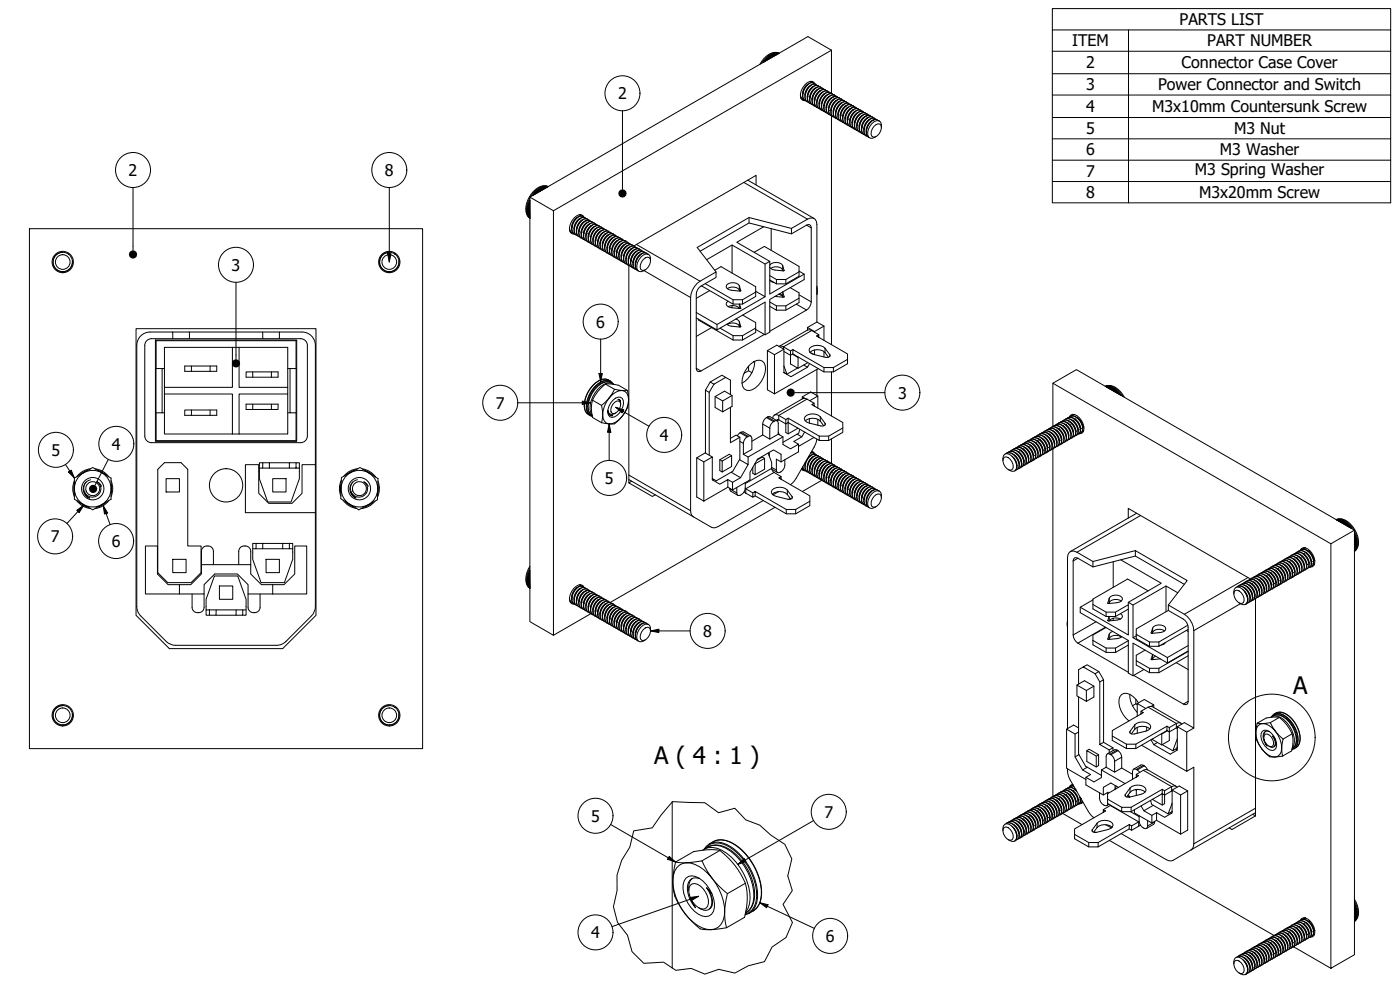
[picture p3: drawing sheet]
<svg xmlns="http://www.w3.org/2000/svg" width="420mm" height="297mm" viewBox="0 0 420 297" stroke-linecap="round" stroke-linejoin="round" font-family="sans-serif">
<defs><g id="words">
<g font-size="7.2">
<text x="388.1" y="208.1">A</text>
<text x="196.4" y="229.2">A ( 4 : 1 )</text>
</g>
<g font-size="4.8">
<text x="354" y="7.5">PARTS LIST</text>
<text x="321.7" y="13.9">ITEM</text>
<text x="362.3" y="13.9">PART NUMBER</text>
<text x="325.9" y="20.5">2</text>
<text x="354.6" y="20.5">Connector Case Cover</text>
<text x="185.5" y="29.8">2</text>
<text x="325.9" y="27.1">3</text>
<text x="347.6" y="27.1">Power Connector and Switch</text>
<text x="325.9" y="33.6">4</text>
<text x="345.8" y="33.7">M3x10mm Countersunk Screw</text>
<text x="325.9" y="40.2">5</text>
<text x="370.3" y="40.2">M3 Nut</text>
<text x="325.9" y="46.6">6</text>
<text x="366.1" y="46.7">M3 Washer</text>
<text x="38.6" y="52.8">2</text>
<text x="115.5" y="52.8">8</text>
<text x="325.9" y="53">7</text>
<text x="358.6" y="52.6">M3 Spring Washer</text>
<text x="325.9" y="59.4">8</text>
<text x="359.9" y="59.4">M3x20mm Screw</text>
<text x="69.5" y="81.2">3</text>
<text x="179" y="98.3">6</text>
<text x="269.5" y="119.6">3</text>
<text x="148.8" y="122.6">7</text>
<text x="15.5" y="136.7">5</text>
<text x="33.6" y="134.9">4</text>
<text x="198" y="132.2">4</text>
<text x="181.5" y="145.2">5</text>
<text x="15.2" y="162.7">7</text>
<text x="33.5" y="164.1">6</text>
<text x="211.1" y="191.1">8</text>
<text x="247.4" y="245.3">7</text>
<text x="177.4" y="246.5">5</text>
<text x="177.4" y="281.5">4</text>
<text x="247.8" y="282.6">6</text>
</g>
</g></defs>
<!-- layer: Visible (ISO) -->
<g fill="none" stroke="#000" stroke-width=".3">
<path d="M229.2 18.5l-.1 .2M229.2 18.6h.1M229.4 18.3v.2M229.4 18.3l.2 .1zM229.4 18.3l-.1 .2M229.6 18l-.1 .2 .3 .1M229.6 18l.3 .2M229.7 18.1l-.2 .1M229.8 17.8l-.1 .1 .4 .2M229.8 17.8l.4 .2zM229.9 17.8l-.1 .1M230.1 17.5l-.2 .2 .5 .2"/>
<path d="M230.1 17.5l.5 .4zM230.1 17.6l-.1 .1M230.3 17.3l-.1 .1 .5 .4M230.3 17.3l.6 .4M230.3 17.3l.6 .3M230.3 17.4l-.1 .1M230.5 17.1l-.1 .1 .6 .4M230.5 17.1l.7 .4M230.6 17.2h-.1M230.8 16.9l-.2 .1 .7 .4M230.8 16.9l.6 .4zM230.8 17h-.1"/>
<path d="M231 16.7l-.1 .1 .7 .4M231 16.7l.7 .5M231 16.7l.8 .5M231 16.8l-.1 .1M231.3 16.6h-.2l.8 .5M231.3 16.6l.7 .4M231.3 16.6l-.1 .1M231.5 16.4l.7 .5M231.5 16.5h-.1M231.7 16.4h.1M231.7 16.3l-.1 .1 .8 .4M231.7 16.3l.7 .5"/>
<path d="M231.7 16.3l.8 .4M232 16.3h-.1M232 16.2l.6 .5M232 16.2l.6 .4M232 16.2l.7 .4M232.2 16.2h.1M232.2 16.1l.6 .4M232.2 16.1l.7 .4M232.3 16.9l-.9-.4 .7 .4M232.3 16.1l.7 .3zM232.4 16.1h.1M232.5 16l.6 .4"/>
<path d="M232.6 16l.6 .3zM232.7 16.1h.1M232.7 16l.6 .3M232.9 15.9l.4 .4M232.9 15.9l.5 .3M232.9 15.9v.1M233.2 15.9l.4 .2-.2-.2M233.2 15.9l.3 .3M233.2 15.9l-.1 .1M233.4 15.9l.2 .1M233.4 15.9l-.1 .1M233.6 16h.1"/>
<path d="M233.7 16h.1a3.9 3.9 0 0 0-4.6 1.6l-1.2 1.7M249.5 15.1l-7-4.1-83.5 48.2M249.5 15.1v12.9M249.5 15.1l-83.4 48.1M240.2 28.9l.7 .9M240.2 28.3a1.48 1.48 0 0 0 1 1.6M240.2 28.3h.1M240.3 29.4l.2 .1M240.8 28.1h.1M240.9 28.7h.1M241.1 27.7l-.1 .1M241.3 29.9h.1"/>
<path d="M242.3 25.6h-.1M242.3 29h.1M242.3 29.5v.1M242.5 28.5h.1M242.5 25.2a3.5 3.5 0 0 0-1.6 3.1M242.9 25.1h.1M243 29.4h.1M243.1 25.7h.1M243.2 24.4l.6 .4M243.2 28.9h.1M243.2 24.4l.3 .1M243.3 25.6a3.6 3.6 0 0 0-1.7 3.1"/>
<path d="M243.6 31.4h.1M243.7 29.8h.1M243.7 29.6h.1M243.7 26.4h.1M243.9 29.3v.1M244 26a3.5 3.5 0 0 0-1.7 3.1M244.1 31.6h.1M244.2 24.9l-.4-.1a3.8 3.8 0 0 0-2.7 5l.5 .4M244.4 31.8h.1M244.4 26.8h.1M244.4 30h.1M244.5 30.8h.1"/>
<path d="M244.5 25.2a1.13 1.13 0 0 0-1.7-.1 4.3 4.3 0 0 0-1.7 4.5l.9 .7M244.6 25.2l-.4-.5a2.09 2.09 0 0 0-2.7 .8 4.1 4.1 0 0 0-1 4.3l.5 .3 .7 .1M244.7 26.4a3.6 3.6 0 0 0-1.7 3.1M244.9 25.3l-.4-.1a3.8 3.8 0 0 0-2.7 5l.4 .4M245 26.3h.1M245.2 25.6a1.13 1.13 0 0 0-1.7-.1 3.9 3.9 0 0 0-1.4 5l.6 .2M245.3 30.1h.1M245.4 26.8a3.5 3.5 0 0 0-1.7 3.1M245.5 25.7l-.3-.1a3.7 3.7 0 0 0-2.7 5l.5 .4M245.5 25.7h.1M245.7 26.7h.1M245.8 31h.1"/>
<path d="M245.9 26a1.41 1.41 0 0 0-2.3 .5 3.5 3.5 0 0 0-.7 4.4l.5 .2M245.9 26h.1M246 27.3h.1M246 30.6h.1M246.1 27.2a3.6 3.6 0 0 0-1.7 3.1M246.3 32.8h.1M246.3 26.1l-.4-.1a3.8 3.8 0 0 0-2.6 5l.4 .4M246.5 28h.1M246.6 26.4a1.15 1.15 0 0 0-1.7-.1 3.9 3.9 0 0 0-1.3 5l.5 .3M246.8 27.6a3.5 3.5 0 0 0-1.7 3.1M247 33.2h.1M247 26.6l-.4-.2a3.8 3.8 0 0 0-2.6 5l.4 .4"/>
<path d="M247.2 28.4h.1M247.2 31.6h.1M247.3 26.8a1.13 1.13 0 0 0-1.7 0 3.9 3.9 0 0 0-1.3 4.9l.5 .3M247.3 32.4h.1M247.4 31.4h.1M247.5 28.1a3.5 3.5 0 0 0-1.7 3M247.6 26.9l-.3-.1a3.8 3.8 0 0 0-2.6 5l.4 .4M247.6 26.9h.1M247.9 32.2h.1M248 27.2a1.41 1.41 0 0 0-2.3 .5 3.5 3.5 0 0 0-.7 4.4l.5 .3M248 27.3h.1M248.1 31.8h.1"/>
<path d="M248.2 28.5a3.6 3.6 0 0 0-1.7 3M248.4 27.4l-.4-.2a3.7 3.7 0 0 0-2.6 5l.5 .4M248.5 28.3h.1M248.7 29.2l-.1 .1M248.7 33.2h.1M248.7 27.6a1.17 1.17 0 0 0-1.6 0 3.9 3.9 0 0 0-1.4 4.9l.5 .3M248.7 27.7h.1M248.8 28.9h.1M248.8 32.2h.1M248.9 28.9a3.5 3.5 0 0 0-1.7 3M249.1 34.4h.1M249.1 27.8l-.3-.2a3.7 3.7 0 0 0-2.7 5l.5 .5"/>
<path d="M249.3 33h.1M249.3 29.7h.1M249.3 32.9h.1M249.4 28a1.13 1.13 0 0 0-1.6 0 4.3 4.3 0 0 0-1.8 4.4l.9 .8M249.4 33.6h.1M249.5 30.7h.1M249.5 34.8v68.6M249.6 29.3a3.7 3.7 0 0 0-1.7 3.1M249.8 28.1l-.3-.1a3.8 3.8 0 0 0-2.7 5l.4 .4M249.8 28.1h.1M250 29.2h.1M250 30.1h.1"/>
<path d="M250.1 28.4a1.14 1.14 0 0 0-1.6 0 3.9 3.9 0 0 0-1.4 4.9l.5 .3M250.1 34h.1M250.1 28.5h.1M250.3 33l-.1 .1M250.3 29.7a3.5 3.5 0 0 0-1.7 3.1M250.5 35.2h.1M250.5 28.6l-.3-.2a3.8 3.8 0 0 0-2.7 5.1l.5 .4M250.7 29.6h.1M250.7 35.5h.1M250.8 28.8a1.41 1.41 0 0 0-2.2 .5 3.5 3.5 0 0 0-.8 4.4l.5 .3M250.9 28.9h.1M250.9 30.2h.1"/>
<path d="M251 33.4l-.1 .1M251 30.1a3.5 3.5 0 0 0-1.7 3.1M251.3 29l-.4-.1a3.8 3.8 0 0 0-2.7 5l.5 .4M251.5 34.3h.1M251.5 30.9h-.1M251.5 29.3a1.15 1.15 0 0 0-1.6-.1 3.9 3.9 0 0 0-1.4 4.9l.5 .3M251.5 34.8h.1M251.6 30.6h.1M251.7 33.8h.1M251.7 30.5a3.5 3.5 0 0 0-1.7 3.1M251.9 36.1h.1M252 29.4l-.4-.1a3.8 3.8 0 0 0-2.7 5l.5 .4"/>
<path d="M252.2 31.3h-.1M252.2 34.7h.1M252.2 34.5h.1M252.2 35.3h.1M252.2 29.7a1.13 1.13 0 0 0-1.6-.1 4.3 4.3 0 0 0-1.7 4.5l.8 .7M252.3 29.7h.1M252.3 31h.1M252.4 30.9a3.5 3.5 0 0 0-1.6 3.1M252.6 29.8l-.3-.1a3.8 3.8 0 0 0-2.7 5l.4 .4M252.6 29.8h.1M252.9 31.7h.1M252.9 30.1a1.15 1.15 0 0 0-1.6-.1 3.9 3.9 0 0 0-1.4 5l.5 .2"/>
<path d="M253 30.1h.1M253.1 34.6v.1M253.2 31.3a3.5 3.5 0 0 0-1.7 3.1M253.4 30.2l-.4-.1a3.7 3.7 0 0 0-2.7 5l.4 .4M253.5 31.2h.1M253.6 32.1h.1M253.6 35.5h.1M253.6 35.3h.1M253.7 30.5a1.15 1.15 0 0 0-1.7-.1 3.8 3.8 0 0 0-1.4 5l.6 .2M253.7 30.5h.1M253.7 31.8h.1M253.8 35.1h.1"/>
<path d="M253.9 31.7a3.5 3.5 0 0 0-1.7 3.1M254 37.3h.1M254.1 30.6l-.4-.1a3.8 3.8 0 0 0-2.7 5l.5 .4M254.3 37.5h.1M254.3 35.9h.1M254.3 32.5h.1M254.3 35.7h.1M254.4 30.9a1.13 1.13 0 0 0-1.7-.1 3.9 3.9 0 0 0-1.4 5l.6 .2M254.4 36.5h.1M254.6 32.1a3.6 3.6 0 0 0-1.7 3.1M254.7 31l-.3-.1a3.8 3.8 0 0 0-2.7 5l.5 .4M254.7 31h.1"/>
<path d="M255.1 36.9h.1M255.1 31.3a1.15 1.15 0 0 0-1.7-.1 3.9 3.9 0 0 0-1.4 5l.6 .2M255.1 31.3h.1M255.1 32.6h.1M255.2 35.8v.1M255.3 32.5a3.5 3.5 0 0 0-1.7 3.1M255.4 38.1h.1M255.5 31.5l-.4-.2a3.8 3.8 0 0 0-2.7 5l.5 .4M255.6 32.4h.1M255.7 36.7h.1M255.8 31.7a1.41 1.41 0 0 0-2.3 .5 3.5 3.5 0 0 0-.7 4.4l.5 .3M255.8 31.8h.1"/>
<path d="M255.9 33h.1M255.9 36.3h.1M256 32.9a3.6 3.6 0 0 0-1.7 3.1M256.2 31.9l-.4-.2a3.7 3.7 0 0 0-2.6 5l.4 .4M256.4 33.7v.1M256.5 37.7h.1M256.5 32.1a1.14 1.14 0 0 0-1.7 0 3.9 3.9 0 0 0-1.3 4.9l.5 .3M256.6 36.7h.1M256.7 33.4a3.5 3.5 0 0 0-1.7 3M256.9 32.3l-.4-.2a3.8 3.8 0 0 0-2.6 5l.4 .4M256.9 32.3h.1M257.1 39.1v.1"/>
<path d="M257.1 37.5h.1M257.1 34.2h.1M257.2 32.5a1.13 1.13 0 0 0-1.7 0 4.3 4.3 0 0 0-1.7 4.4l.9 .8M257.2 38.1h.1M257.4 33.8a3.6 3.6 0 0 0-1.7 3M257.5 32.6l-.3-.1a3.8 3.8 0 0 0-2.6 5l.4 .4M257.5 32.6h.1M257.8 34.6h.1M257.9 38.5h.1M257.9 32.9a1.41 1.41 0 0 0-2.3 .5 3.5 3.5 0 0 0-.7 4.4l.5 .3M257.9 33h.1M258 37.5v.1"/>
<path d="M258.1 34.2a3.5 3.5 0 0 0-1.7 3M258.3 39.7h.1M258.3 33.1l-.3-.2a3.7 3.7 0 0 0-2.7 5l.5 .5M258.4 34.1h.1M258.5 35h.1M258.5 38.4h.1M258.5 38.2h.1M258.6 33.3a1.15 1.15 0 0 0-1.6 0 3.9 3.9 0 0 0-1.4 4.9l.5 .3M258.6 33.4h.1M258.7 34.7h.1M258.7 37.9h.1M258.8 34.6a3.5 3.5 0 0 0-1.7 3.1"/>
<path d="M259 33.5l-.3-.2a3.8 3.8 0 0 0-2.7 5l.5 .5M259.2 38.8h.1M259.2 35.4h.1M259.2 38.6h.1M259.3 33.8a1.13 1.13 0 0 0-1.6-.1 4.3 4.3 0 0 0-1.8 4.4l.4 .5 .6 .3M259.3 39.3v.1M259.4 38.3h.1M259.5 35a3.6 3.6 0 0 0-1.7 3.1M259.7 33.9h.1M259.7 33.9l-.3-.1a3.8 3.8 0 0 0-2.7 5l.4 .3M259.9 34.9h.1M260 34.2a1.15 1.15 0 0 0-1.6-.1 3.9 3.9 0 0 0-1.4 4.9l.5 .3"/>
<path d="M260 34.2h.1M260.1 35.5h.1M260.2 38.7h.1M260.2 35.4a3.5 3.5 0 0 0-1.7 3.1M260.5 34.3l-.4-.1a3.8 3.8 0 0 0-2.7 5l.5 .4M260.7 36.2h-.1M260.7 34.6a1.41 1.41 0 0 0-2.2 .4 3.5 3.5 0 0 0-.8 4.5l.5 .2M260.8 34.6h.1M260.8 35.9h.1M260.9 35.8a3.6 3.6 0 0 0-1.7 3.1M261.2 34.7l-.4-.1a3.7 3.7 0 0 0-2.7 5l.5 .4M261.4 36.6h-.1"/>
<path d="M261.4 35a1.14 1.14 0 0 0-1.6-.1 4.3 4.3 0 0 0-1.7 4.5l.8 .7M261.6 36.2a3.5 3.5 0 0 0-1.7 3.1M261.8 35.1h.1M261.8 35.1l-.3-.1a3.8 3.8 0 0 0-2.7 5l.4 .4M262 36.1h.1M262.1 35.4a1.14 1.14 0 0 0-1.6-.1 3.9 3.9 0 0 0-1.4 5l.5 .2M262.3 37.9l1.3-.8 .5 .2a2.64 2.64 0 0 1-2 3.8 1.68 1.68 0 0 1-.3-2.5zM262.5 35.5l-.3-.1a3.8 3.8 0 0 0-2.7 5l.5 .4M262.5 35.5h.1M262.8 35.8a1.4 1.4 0 0 0-2.2 .4 3.5 3.5 0 0 0-.8 4.5l.5 .2M262.9 35.8h.1M263.3 35.9l-.4-.1a3.8 3.8 0 0 0-2.7 5l.5 .4"/>
<path d="M263.6 36.2a1.4 1.4 0 0 0-2.3 .4 3.7 3.7 0 0 0-.9 4.4l.5 .3M263.7 36.2a1.64 1.64 0 0 1 .8 2M263.7 36.2a3.6 3.6 0 0 0-3 4.9 1.63 1.63 0 0 0 2.3-.2M263.7 36.2l.2 .1M159 59.2l7.1 4v127.4l-7.1-4.1zM159.9 58.6h.1M160 58.6l-.2 .1M160.1 58.3v.2M160.1 58.3l.2 .1M160.1 58.3l-.1 .2M160.3 58l-.1 .2 .3 .1M160.3 58l.3 .2z"/>
<path d="M160.4 58.1l-.1 .1M160.5 57.8l-.1 .1 .4 .2M160.5 57.8l.4 .2M160.5 57.8l.5 .2M160.6 57.8l-.1 .1M160.8 57.5l-.2 .2 .5 .2M160.8 57.5l.5 .4M160.8 57.5l.5 .3M160.8 57.6l-.1 .1M161 57.3l-.1 .1 .5 .4M161 57.3l.6 .4M161 57.4l-.1 .1"/>
<path d="M161.2 57.1l-.1 .1 .6 .4M161.2 57.1l.7 .4M161.3 57.2h-.1M161.5 56.9l-.2 .1 .7 .4M161.5 56.9l.6 .4M161.5 56.9l.7 .4M161.5 57h-.1M161.7 56.7l-.1 .1 .7 .5M161.7 56.7l.7 .5M161.7 56.7l.8 .5M161.7 56.8l-.1 .1M162 56.6l-.2 .1 .8 .4"/>
<path d="M162 56.6l.7 .4M162 56.6l-.1 .1M162.2 56.4l.7 .5M162.2 56.5h-.1M162.3 56.4l.8 .4zM162.4 56.4h.1M162.4 56.3l.8 .4M162.6 56.2l.7 .5zM162.7 56.3h-.1M162.7 56.2l.7 .4M162.9 56.2h.1M162.9 56.1h-.1l.7 .5"/>
<path d="M162.9 56.1l.6 .4M162.9 56.1l.7 .4M163 56.9l-.9-.4 .7 .4M163 56.1l.7 .3zM163.2 56.1h-.1M163.2 56l.6 .4M163.3 56l.6 .3zM163.4 56.1h.1M163.4 56l.6 .3M163.6 55.9l.4 .4M163.6 55.9l.5 .3M163.6 55.9v.1"/>
<path d="M163.9 55.9l.3 .3M163.9 55.9l.3 .2M163.9 55.9l-.1 .1M164.1 55.9l.2 .2M164.1 55.9v.1M164.2 55.9l.2 .2zM164.3 56h.1M164.5 56h-.1M164.5 56a4.3 4.3 0 0 0-5.1 2.2 6.1 6.1 0 0 0-.9 6.8l.5 .5M224.4 54.1l19.9 11.5M226.9 55.5v-2.9l-36.7 21.2M259 40.1h.1"/>
<path d="M259.2 40.4h.1M259.7 40.5h.1M8.8 68.6h118v156h-118zM18.8 75.7a2.92 2.92 0 0 0-2.9 3.1 2.92 2.92 0 0 0 3.2 2.7 2.92 2.92 0 0 0 2.6-3.3M116.8 75.7a2.93 2.93 0 0 0-2.9 3.1 2.93 2.93 0 0 0 3.2 2.7 2.93 2.93 0 0 0 2.6-3.3M118.5 76.2l.7 .7 .5 1.3M118.5 76.2v.1M118.5 76.2a2.93 2.93 0 0 0-4.4 1.4 2.93 2.93 0 0 0 2.4 3.9 2.93 2.93 0 0 0 3.2-3.3M118.6 76.3h.1M158.3 63.2l.7 .4M158.3 63.2l-.1 .1M158.3 63h-.1"/>
<path d="M158.3 64.1l.7 .2-.7-.4 .7 .6M158.3 62.9l.7 .5M158.3 63.4l.7 .5M158.3 63.5h.1M158.3 62.7h.1M158.3 62.6l.7 .5-.7-.6 .7 .5M158.3 63.7l.7 .4M158.4 63.8h-.1M158.4 62.4h-.1M158.4 64.3l.6 .3M158.4 62.3l.6 .5M158.4 62.1h.1"/>
<path d="M158.4 61.9l.6 .5M158.5 64.5l.5 .4M158.5 61.8h-.1M158.5 61.6l.5 .5M158.6 61.5h-.1M158.6 61.2h.1M158.6 61.3l.4 .5-.5-.3v-.2l.5 .3M158.6 64.7h-.1M158.6 61v.2l.4 .2M158.6 61l.4 .2M158.7 60.8h.1M158.7 64.9h-.1"/>
<path d="M158.7 61l.3 .4M158.8 65.1h.1M158.8 65.2l.2 .2zM158.8 60.7l.2 .3-.3-.2 .1-.1 .2 .1M158.8 60.5h.1M158.9 65.3h.1M158.9 60.4l.1 .2-.2-.1 .2-.1M158.9 60.2h.1M159 63.8l-.8-.4 .8 .6M159 64.1l-.7-.4 .7 .5M159 64.6l-.6-.4 .6 .5M159 64.9l-.5-.3 .5 .4-.4-.2 .4 .5"/>
<path d="M159 65.4h.1M159 60v.2M159 61.9l-.5-.3-.1 .2 .6 .3M159 62.3l-.6-.4v.2l.6 .4M159 62.6l-.7-.4v.2l.7 .4M159 63.3l-.7-.5 .7 .6M159 63.6l-.8-.5 .8 .6M170.9 68.3h.1M170.9 68.9l.7 .9M170.9 68.3a1.48 1.48 0 0 0 1.1 1.6M171.1 69.5h.1M171.6 68.1h.1"/>
<path d="M171.6 68.7h.1M171.8 67.7l-.1 .1M172 69.9h.1M173 65.6h.1M173 69h.1M173 69.6h.1M173.2 68.5h.1M173.2 65.2a3.5 3.5 0 0 0-1.6 3.1M173.6 65.1h.1M173.7 69.4h.1M173.8 65.7h.1M173.9 68.9h.1"/>
<path d="M174 65.6a3.6 3.6 0 0 0-1.7 3.1M174.2 64.5l-.3-.1 .6 .4M174.4 69.8h.1M174.4 69.6h.1M174.4 66.4h.1M174.6 69.4h.1M174.7 66a3.5 3.5 0 0 0-1.7 3.1M174.8 71.6h.1M174.9 64.9l-.4-.1a3.8 3.8 0 0 0-2.7 5l.6 .4h-.7a2.14 2.14 0 0 1-.6-2.9 4 4 0 0 1 3.3-2.9l.5 .3 .4 .5M175.1 66.8h.1M175.1 70h.1M175.2 70.8h.1"/>
<path d="M175.2 65.2a1.14 1.14 0 0 0-1.7-.1 4.3 4.3 0 0 0-1.7 4.5l.9 .7M175.4 66.4a3.6 3.6 0 0 0-1.7 3.1M175.6 65.3l-.4-.1a3.8 3.8 0 0 0-2.7 5l.4 .4M175.7 66.3h.1M175.8 72.2h.1M175.9 65.6a1.15 1.15 0 0 0-1.7-.1 3.9 3.9 0 0 0-1.4 5l.6 .2M176 70.1h.1M176.1 66.8a3.5 3.5 0 0 0-1.7 3.1M176.2 65.7l-.3-.1a3.8 3.8 0 0 0-2.7 5l.5 .4M176.2 65.7h.1M176.4 66.7h.1M176.5 71h.1"/>
<path d="M176.6 66a1.41 1.41 0 0 0-2.3 .5 3.5 3.5 0 0 0-.7 4.4l.5 .2M176.6 66h.1M176.7 67.3h.1M176.7 70.6h.1M176.8 67.2a3.6 3.6 0 0 0-1.7 3.1M177 66.2l-.4-.2a3.7 3.7 0 0 0-2.6 5l.4 .4M177.2 68v.1M177.3 66.4a1.15 1.15 0 0 0-1.7 0 4.3 4.3 0 0 0-1.7 4.4l.9 .8M177.5 67.7a3.5 3.5 0 0 0-1.7 3M177.7 73.2h.1M177.7 66.6l-.4-.2a3.8 3.8 0 0 0-2.6 5l.4 .4M177.9 68.4v.1"/>
<path d="M177.9 71.7h.1M178 66.8a1.12 1.12 0 0 0-1.6 0 4.3 4.3 0 0 0-1.8 4.4l.9 .8M178 72.4h.1M178.1 71.4h.1M178.2 68.1a3.5 3.5 0 0 0-1.7 3M178.3 66.9h.1M178.3 66.9l-.3-.1a3.8 3.8 0 0 0-2.6 5l.4 .4M178.6 72.2h.1M178.7 67.2a1.41 1.41 0 0 0-2.3 .5 3.5 3.5 0 0 0-.7 4.4l.5 .3M178.7 67.3h.1M178.8 71.8h.1M178.9 68.5a3.7 3.7 0 0 0-1.7 3"/>
<path d="M179 67.3l-.2-.1a3.7 3.7 0 0 0-2.7 5l.5 .5M179 67.3l.1 .1M179.2 68.3h.1M179.4 69.2l-.1 .1M179.4 73.2h.1M179.4 67.6a1.41 1.41 0 0 0-2.3 .5 3.5 3.5 0 0 0-.7 4.4l.6 .3M179.4 67.7h.1M179.5 68.9h.1M179.5 72.2v.1M179.6 68.9a3.5 3.5 0 0 0-1.7 3M179.8 74.4h.1M179.8 67.8l-.3-.2a3.8 3.8 0 0 0-2.7 5l.5 .5"/>
<path d="M180 73.1h.1M180 72.9h.1M180 69.7h.1M180.1 73.6h.1M180.1 68a1.13 1.13 0 0 0-1.6 0 4.3 4.3 0 0 0-1.8 4.4l.9 .8M180.3 69.3a3.6 3.6 0 0 0-1.7 3.1M180.5 68.1v.1M180.5 68.1l-.3-.1a3.8 3.8 0 0 0-2.7 5.1l.4 .3M180.7 69.2h.1M180.7 70.1h.1M180.8 68.4a1.13 1.13 0 0 0-1.6 0 3.9 3.9 0 0 0-1.4 4.9l.5 .3M180.8 74h.1"/>
<path d="M180.9 68.5h.1M181 73l-.1 .1M181 69.7a3.5 3.5 0 0 0-1.7 3.1M181.2 68.6l-.3-.1a3.8 3.8 0 0 0-2.7 5l.5 .4M181.2 68.6h.1M181.2 75.2h.1M181.4 69.6h.1M181.5 68.9a1.41 1.41 0 0 0-2.2 .4 3.5 3.5 0 0 0-.8 4.4l.5 .3M181.6 68.9h.1M181.6 70.2h.1M181.7 73.4v.1M181.7 70.1a3.5 3.5 0 0 0-1.7 3.1"/>
<path d="M182 69l-.4-.1a3.8 3.8 0 0 0-2.7 5l.5 .4M182.2 74.3h.1M182.2 70.9h-.1M182.2 69.3a1.15 1.15 0 0 0-1.6-.1 4.2 4.2 0 0 0-1.7 4.5l.8 .7M182.2 74.8v.1M182.3 70.6h.1M182.4 73.8v.1M182.4 70.5a3.5 3.5 0 0 0-1.6 3.1M182.6 76.1h.1M182.7 69.4l-.4-.1a3.8 3.8 0 0 0-2.7 5l.5 .4M182.9 71.3h-.1M182.9 74.7h.1"/>
<path d="M182.9 74.5h.1M182.9 69.7a1.13 1.13 0 0 0-1.6-.1 4.3 4.3 0 0 0-1.7 4.5l.8 .7M182.9 75.3h.1M183 69.7h.1M183 71h.1M183.2 70.9a3.5 3.5 0 0 0-1.7 3.1M183.4 69.8l-.4-.1a3.8 3.8 0 0 0-2.7 5l.4 .4M183.6 71.7h.1M183.6 70.1a1.4 1.4 0 0 0-2.2 .4 3.5 3.5 0 0 0-.8 4.5l.5 .2M183.7 70.1h.1M183.8 74.6v.1M183.9 71.3a3.5 3.5 0 0 0-1.7 3.1"/>
<path d="M184.1 70.2l-.4-.1a3.7 3.7 0 0 0-2.7 5l.5 .4M184.2 71.2h.1M184.3 72.1h.1M184.3 75.5h.1M184.3 75.3h.1M184.4 70.5a1.41 1.41 0 0 0-2.3 .5 3.5 3.5 0 0 0-.8 4.4l.6 .2M184.4 70.5h.1M184.4 71.8h.1M184.5 75.1h.1M184.6 71.7a3.5 3.5 0 0 0-1.7 3.1M184.7 77.3h.1M184.8 70.7l-.4-.2a3.8 3.8 0 0 0-2.7 5l.5 .4"/>
<path d="M185 77.5h.1M185 75.9h.1M185 72.5h.1M185 75.7h.1M185.1 70.9a1.14 1.14 0 0 0-1.7-.1 4.3 4.3 0 0 0-1.7 4.5l.9 .8M185.1 76.5h.1M185.3 72.1a3.6 3.6 0 0 0-1.7 3.1M185.4 71l-.3-.1a3.8 3.8 0 0 0-2.7 5l.5 .4M185.4 71h.1M185.8 76.9h.1M185.8 71.3a1.14 1.14 0 0 0-1.7 0 3.9 3.9 0 0 0-1.4 4.9l.6 .3M185.8 71.4h.1"/>
<path d="M185.8 72.6h.1M185.9 75.8v.1M186 72.6a3.5 3.5 0 0 0-1.7 3M186.2 78.1h.1M186.2 71.5l-.4-.2a3.8 3.8 0 0 0-2.6 5l.4 .4M186.3 72.4h.1M186.4 76.7h.1M186.5 71.7a1.41 1.41 0 0 0-2.3 .5 3.5 3.5 0 0 0-.7 4.4l.5 .3M186.5 71.8h.1M186.6 73h.1M186.6 76.3h.1M186.7 73a3.6 3.6 0 0 0-1.7 3"/>
<path d="M186.9 71.9l-.4-.2a3.8 3.8 0 0 0-2.6 5l.4 .4M187.1 73.7v.1M187.2 77.7h.1M187.2 72.1a1.15 1.15 0 0 0-1.7 0 4.2 4.2 0 0 0-1.7 4.4l.9 .8M187.3 76.7h.1M187.4 73.4a3.5 3.5 0 0 0-1.7 3M187.5 72.2l-.3-.1a3.8 3.8 0 0 0-2.6 5l.4 .4M187.5 72.2l.1 .1M187.6 78.9h.1M187.6 72.3h.1M187.8 74.2h.1M187.8 77.5h.1"/>
<path d="M187.9 78.1h.1M187.9 72.5a1.13 1.13 0 0 0-1.7 0 3.9 3.9 0 0 0-1.3 4.9l.5 .3M188.1 73.8a3.6 3.6 0 0 0-1.7 3M188.2 72.6l-.3-.1a3.8 3.8 0 0 0-2.6 5l.4 .4M188.2 72.6l.1 .1M188.5 74.6h.1M188.6 78.5h.1M188.6 72.9a1.41 1.41 0 0 0-2.3 .5 3.5 3.5 0 0 0-.7 4.4l.5 .3M188.6 73h.1M188.7 75.6h.1M188.7 77.6h.1M188.7 79.7v65.2"/>
<path d="M188.7 77.5v.1M188.8 74.2a3.5 3.5 0 0 0-1.7 3.1M189 79.7h.1M189 73.1l-.3-.2a3.7 3.7 0 0 0-2.7 5l.5 .5M189.1 74.1h.1M189.2 75h.1M189.2 78.4h.1M189.2 78.2h.1M189.3 73.3a1.16 1.16 0 0 0-1.6 0 3.8 3.8 0 0 0-1.4 4.9l.5 .3M189.3 73.4h.1M189.4 74.7h.1M189.4 77.9h.1"/>
<path d="M189.5 74.6a3.5 3.5 0 0 0-1.7 3.1M189.7 73.5l-.3-.1a3.7 3.7 0 0 0-2.7 5l.5 .4M189.9 75.4h.1M189.9 78.8h.1M189.9 78.6h.1M190 73.8a1.13 1.13 0 0 0-1.6-.1 4.3 4.3 0 0 0-1.8 4.4l.9 .8M190 79.3v.1M190.1 78.3h.1M190.2 75a3.6 3.6 0 0 0-1.7 3.1M190.4 73.9l-.3-.1a3.8 3.8 0 0 0-2.7 5l.4 .4M190.6 74.9h.1M190.7 74.2a1.15 1.15 0 0 0-1.6-.1 3.9 3.9 0 0 0-1.4 5l.5 .2"/>
<path d="M190.8 74.2h.1M190.8 75.5h.1M190.9 78.7h.1M190.9 75.4a3.5 3.5 0 0 0-1.7 3.1M191.2 74.3l-.4-.1a3.8 3.8 0 0 0-2.7 5l.5 .4M191.4 76.2h.1M191.4 74.6a1.42 1.42 0 0 0-2.2 .4 3.5 3.5 0 0 0-.8 4.5l.5 .2M191.5 74.6h.1M191.5 75.9h.1M191.6 75.8a3.6 3.6 0 0 0-1.7 3.1M191.9 74.7l-.4-.1a3.7 3.7 0 0 0-2.7 5l.5 .4M192.1 76.6h.1"/>
<path d="M192.1 75a1.15 1.15 0 0 0-1.6-.1 4.3 4.3 0 0 0-1.7 4.5l.8 .7M192.3 76.2a3.5 3.5 0 0 0-1.6 3.1M192.6 75.1l-.4-.1a3.8 3.8 0 0 0-2.7 5l.4 .4M192.7 76.1h.1M192.8 75.4a1.13 1.13 0 0 0-1.6-.1 4.3 4.3 0 0 0-1.7 4.5l.8 .7M193 77.9l.7-.5 .6-.3 .5 .2a2.63 2.63 0 0 1-2 3.8 1.68 1.68 0 0 1-.3-2.5zM193.2 75.5l-.3-.1a3.8 3.8 0 0 0-2.7 5l.5 .4M193.2 75.5h.1M193.6 75.8a1.41 1.41 0 0 0-2.3 .5 3.5 3.5 0 0 0-.8 4.4l.5 .2M193.6 75.8h.1M194 76l-.4-.2a3.8 3.8 0 0 0-2.7 5l.5 .4M194.3 76.2a1.4 1.4 0 0 0-2.3 .4 3.7 3.7 0 0 0-.9 4.4l.5 .3"/>
<path d="M194.4 76.2a3.7 3.7 0 0 0-3 4.9 1.62 1.62 0 0 0 2.3-.2M194.4 76.2h.1M194.4 76.2a1.63 1.63 0 0 1 .8 2.1M194.4 76.2l.2 .1M194.6 76.3h.1M219.7 73.5v8.4M224.8 65.3v1.6M226.3 75.7l3.1-1.8 10.4 6v1.7l-4 2.3M229.2 68l-8.1 4.7 9.9 5.7-1.4 .8-9.9-5.7-7.6 4.4M229.6 79.2v9.8l-2.8-1.6M231 79.5a2.57 2.57 0 0 1 3.9 .2l.4 1.5-3.4-.3-.9-.7M231 78.4v9.8l10.3-5.9"/>
<path d="M231.4 68.6v6.5M237.5 68.5l-12.7-3.2-15.6 8.9 5.7 7.4M237.5 70.2l-12.7-3.3-14.7 8.5M18.8 81.6h.1M40.8 98.6h54v86l-10 10h-34l-10-10zM51.8 99.6h32M56.8 99.6v2M78.8 99.6v2M116.8 81.6h.1M189.7 80.1h.1M189.9 80.4h.1M190.4 80.6h.1"/>
<path d="M209 93.8l6.2 3.6v1.6l-6.2-3.6M209.6 95.8v.2l10.4 6v-1.3M211.6 85.1l8.4 4.8v1.3l-9.5-5.4M213 87.2l-4 2.3M213.6 98.3l-4.6 2.6M214.5 81.1l1.9-1.1 10.4 6v1.6l-4 2.3h-2.8M215.2 99l14.4-8.3v9.8M216.1 98.5l3.9 2.2h2.8M218 85.6a2.59 2.59 0 0 1 3.9 .2l.4 1.5a7 7 0 0 1-4.1-.8l-.3-.4zM218.3 97.4a2.5 2.5 0 0 1 3.7 .7M218.3 86.6a2.49 2.49 0 0 1 3.7 .7M218.5 90.4l-.5 .4-.1 .5 .3 .5a7 7 0 0 0 4.1 .7l-.3-1.3"/>
<path d="M218.5 92a2.74 2.74 0 0 1 3.4 .6M219.7 91.7v.6M220.8 95.7l1.1 .8 .4 1.5-.2 .1a5.1 5.1 0 0 1-4-.8M222.8 89.9v1.3M222.9 94.5l3.9 2.3v1.6l-4 2.3M226.8 98.4v1.3l-4 2.3h-2.8M226.8 87.6v1.4l-4 2.2h-2.8M229.6 89l-14.4 8.4M231 82.7l2 1.2h2.8M231 90.6l2 1.2v1.3l-2-1.2M231.3 80.5a2.48 2.48 0 0 1 3.7 .8M231.7 84.4l-.2 .1"/>
<path d="M233 83.9v1.3l-2-1.2 1.4 .8M234 88.1l.6 .4 .4 .7M234.9 87.6l.4 1.6-2.7-.3M235.8 83.9v1.3M235.8 91.8v1.3M237.1 86.3l2.7 1.5v1.7l-4 2.3h-2.8M239.8 81.4l1.5 .9v1.6l-10.3 5.9v9.8l-1.4 .9-2.8-1.7M239.8 81.6v1.3l-4 2.3h-2.8M239.8 89.5v1.3l-4 2.3h-2.8M242.3 99l-8.5 5 .8-.1 2.6 1.4M242.3 99l.6-.1 .7 .3 2.1 1.2M242.3 99v-.7l2.9-1.7v-29.2a1.73 1.73 0 0 0-.9-1.8 1.73 1.73 0 0 0-2 .2l-4.8 2.7v1.7l4.6-2.6 .5-.2 .5 .1 .3 .3 .1 22.8a3.1 3.1 0 0 1-1.4 2.4l-11.1 6.4"/>
<path d="M244.5 99.5v.2M245.2 85.8v2.6M245.2 86.4v1.8M245.2 96.6l2.1 1.2M247.3 97.8l-2.8 1.7-2.2-1.2M247.3 97.8v4.3M46.6 102h42.4v30.4h-42.4zM46.8 110.6h2.6M48.7 110.6v13.3h-1.9M49.4 116.2v-12h36.9v14M49.4 118.2v12h20.3M49.4 118.2h20.3v12"/>
<path d="M49.4 116.2v2M51.8 101.6h32M55.4 109.8h9.7v1.6h-9.7zM57.4 109.8v1.6M63.1 109.8v1.6M69.7 104.2v12h-20.3M71.7 104.2v12h14.6M73.9 111.6h9.5v1.6h-9.5zM75.8 111.6v1.6M81.4 111.6v1.6M86.3 118.2v12h-14.6M86.3 118.2h-14.6v12"/>
<path d="M86.3 110.6h.7M88.8 110.6v-8.4h-42v30h42v-8.3M88.9 110.6h-1.9v13.3h1.9M88.9 110.6v13.3M92.2 103.6a2.01 2.01 0 0 0-2-2h-6.4v-2h6.8a4 4 0 0 1 4 4v78.4l-.3 1.5-.8 1.3-7.7 7.6-1.8 1.1-31.3 .1-1.5-.3-1.3-.9-7.7-7.6-.6-.8-.5-1.5-.1-78.9a4 4 0 0 1 4.1-4h6.7v2h-6.3a2.01 2.01 0 0 0-2.1 2v27.2a2 2 0 0 0 2 2h44.8a2 2 0 0 0 2-2M92.2 103.6v27.2M181.7 115.2l-2.3 2.3-1.6 2.6M181.7 115.2h1.6a8.5 8.5 0 0 1 5 1.9M181.7 115.2l2.7 1.6M182.8 119.4l-2.3 2.2M182.8 119.4a6.6 6.6 0 0 0-1.4 7l.6 .5 .8 .3M184 115.1a3.3 3.3 0 0 0-5.3-.2 8.4 8.4 0 0 0-3 8.4 3.4 3.4 0 0 0 2.1 1.7"/>
<path d="M184.2 115.3l-.3-.2a3.3 3.3 0 0 0-4.4 .5 7.9 7.9 0 0 0-2.8 8l1 1.1M184.4 116.8l2.3 .4a5 5 0 0 0-3.9 2.2zM185.5 119.8l.3 .1M188.3 117.1a8.3 8.3 0 0 1-4.3 10.1h-1.2M188.3 117.1l-1.6 .1a2.4 2.4 0 0 1 2 2.7 8.2 8.2 0 0 1-4.9 7.2l-1 .1M211.7 117.1l1.1 .6v18.9M211.7 117.1v18.8M213.1 114.6l3.6-2 1.1 .6-3.5 2.1zM213.1 114.6l-1.4 2.5M214.3 115.3l-1.5 2.4M214.6 119l2.3 1.3M217.8 113.2l1.4 .9v4.3"/>
<path d="M219.7 118.7l-2.8 1.6v3.3l2.8-1.7v-3.2l-2.3-1.3-2.8 1.6v3.3l2.3 1.3M222.8 100.7v1.3M224.7 109.9v1.3l1 .6M224.7 111.2l-1.4 .8M225.3 109.2a2.68 2.68 0 0 1 4.1-.3 6.7 6.7 0 0 1-4.6 8.3 2.03 2.03 0 0 1-2.1-2.3 7.6 7.6 0 0 1 2.6-5.7zM226.5 108.4a7.6 7.6 0 0 1-3.8 6.6M229.4 100.3l-19 11-1 .1-.4-.9v-22.2a3.1 3.1 0 0 1 1.4-2.5l4.5-2.6v-1.6l-4.8 2.8a6.2 6.2 0 0 0-2.8 4.9v63.9l.1 .8 .7 1.1M232.4 106.4v11.8M235.3 104.8l-2.9 1.6-2.1-1.2M235.3 109.8l.9 2.5M235.3 105.5l1.9 1.1M235.3 111.8h.1"/>
<path d="M237.2 106.6l.8-.4v-1.3l9.3 5.4M237.8 106.3l1.7 .9v3.3l-2.3-1.3v-2.6M238 106.2l9.3 5.4v-1.3h2.8M238 104.9l-.8 .4v1.3M239.4 110.4l-3.2 1.9-.9-.6M239.6 107.2h-.1M240.8 119.1l.7 .4M242.3 110.2l-4.9 2.8-2.1-1.2M242.3 108.7l-2.8 1.8M243 109.1l-.7 1.1-1.1-.7M243 104.5a3.4 3.4 0 0 1 4.6 0l1.5 2v.3l-.8 .5a9 9 0 0 1-5.3-1.7l-.2-.6zM244.2 106.3l-1.1-.6a3.5 3.5 0 0 1 5.5 1.5"/>
<path d="M244.5 105v1.4M245.2 110.8v7.9M245.4 118.8l-2.1-1.2-2.5 1.5v.6M245.6 110.6l-13.2 7.6-2.1-1.2v-11.8l2.8-1.6 2.2 1.2v7M245.7 101.2v-.8l-.7 .4 9.4 5.4v2.9l-4.3 2.5M247.3 105.5v1.6M249.5 111.6v13.2M254.4 107.8l-4.3 2.5v1.3h-2.8M316 115v13M331.7 115.9a4.1 4.1 0 0 1 4.6 1.6l1.2 1.7M331.7 115.9h.1M331.8 116l.5-.2-.4 .2"/>
<path d="M331.9 115.9h.1M332 116.1l.5-.3-.4 .3M332.1 116.1l.6-.2-.5 .3M332.1 115.9h.1M332.2 116.2l.7-.3-.6 .4M332.4 115.8v.1M332.6 115.9h.1M332.8 115.9l-.5 .4M333 116.6l.9-.3-.8 .4M333 115.9l.1 .1M333.1 116l-.7 .3M333.2 116.8l1-.4-.8 .5"/>
<path d="M333.3 116v.1M333.3 116.1l-.7 .3M333.5 116.9l.9-.3-.8 .4M333.5 116.1v.1M333.6 116.2l-.8 .3M333.7 117.1l.9-.4-.7 .5M333.8 116.2l-.7 .5M334 116.3v.1M334.1 116.5l-.8 .3M334.3 116.5l-.1 .1M334.3 116.6l-.8 .4M334.5 116.6v.1"/>
<path d="M334.6 116.8l-.8 .3M334.7 116.8v.1M334.8 117l-.7 .3M334.9 116.9l-.2-.1-.7 .4M334.9 116.9l-.7 .4M334.9 117.8l.5-.4 .2 .2-.5 .3M335 117v.1M335.1 117.2l-.8 .2 .7-.4 .1 .1-.6 .4M335.2 117.2v.1M335.2 117.9l.5-.2 .1 .1-.4 .2M335.3 117.4l-.7 .2 .6-.4 .1 .1-.5 .4M335.4 117.4v.1"/>
<path d="M335.5 117.6l-.5 .2M335.6 118.1l.3-.2 .1 .2-.2 .1M335.7 117.7h-.1M335.7 117.9l-.4 .1M335.9 117.9v.1M336 118.1h-.4M336.1 118.2h.1M336.2 118.4l-.3-.1 .2-.1v.2M336.2 118.5l.2 .1M336.2 118.5l.1 .1M336.3 118.5h.1M46.8 123.9h.1"/>
<path d="M48.7 123.9h.7M49.4 138.8h5l1.9 2v23h4v8l-3 3h-6.9l-3.1-3v-31zM55.4 123h9.7v1.6h-9.7zM57.4 123v1.6M63.1 123v1.6M69.7 130.2h2M73.9 121.3h9.5v1.6h-9.5zM75.8 121.3v1.6M78.8 138.8h-1v4.8l2.5 7h7l2.5-7v-3.2M80.8 138.8h-2v1.6h-1M81.4 121.3v1.6M86.3 123.9h.7"/>
<path d="M86.8 138.8h-6v1.6h-2M88.8 138.8h-2v1.6h-6M94.6 139.4h-4v8.6l-3 3h-6.9l-3.1-3v-8.6h-4v14.4h21M177.8 120.1l-.3 2.4 .3 2.8 2.7 1.5M177.8 120.1l2.7 1.5M180.5 126.8l2.3 .4M180.5 121.6l.4 2.8-.4 2.4M182.4 123.2a1.55 1.55 0 0 0 1.4 1.6 1.3 1.3 0 0 1-1.4-1.4M182.4 123.1a1.34 1.34 0 0 0 .9 1.2 1.34 1.34 0 0 0 1.5-.4M184 120a1.71 1.71 0 0 1 1.6-.8 1.71 1.71 0 0 1 1.5 1 4.6 4.6 0 0 1-3.5 5 1.7 1.7 0 0 1-1.1-2.4l.3-1zM184.4 120.7l1.2-.4a1.54 1.54 0 0 1 .3 2.3 1.91 1.91 0 0 1-2.2 1.4 2.26 2.26 0 0 1 .7-3.3zM186.2 120.3l-.3-.4-.4-.1a1.28 1.28 0 0 1 .8 1.5"/>
<path d="M209.1 137.4l2.1 1.2M211.2 138.6l2.6-1.5v6.9l2.2 1.3 2.4-1.4v2.3l-7.2 4.1zM213.8 137.1l-2.2-1.2-2.5 1.5v11.7l2.1 1.2M216 137.9l.7 .4M219.2 122.2v10.6l2.8-1.6-1.1-.7-1.7 1M219.6 136.7l-.7-.4-2.9 1.6v3.3l.7 .4 2.9-1.6v-3.3l-2.9 1.6v3.3M221.3 130.8l.8-.9 .7-.4 2.5 1.3M222 131.2v6.5l-2.1 3.7-4.9 2.9-1.2-.7M223.8 131.4l.4-.3a.82 .82 0 0 1 1.4 0v3.7l-2.5 1.5v-3.3zM224.5 137.1v2.3l-2.6-1.5M224.5 139.4l-2.3 3.9-2.8-1.6M226.6 139.1v.1"/>
<path d="M228.9 130.5l2.1 1.2M229.5 137.5l-.7-.4-1.6 .9M230.5 135.9l1.1 2.8 .1 2.3 .6 .7 2.1 1.3M230.9 135.7v1.2M231.7 126.9l.5-.4a.83 .83 0 0 1 1.3 0l.1 3.8-2.6 1.4v-3.2zM231.9 125.5l.2-.6 .4-.4 .6-.1 2.7 1.5M233 126.1l.4-.2 .3 .1 2.1 1.2M233.2 126.3l-2.1-1.3h-.4l-.7 .3a2.5 2.5 0 0 0-1.1 1.9v3.3l-3.3 1.9M233.6 129.6l.3 .8M234.4 138.6v-2.3l-2.2-1.3-4.9 2.8-2.2 3.9v2.3l-5.3 3-1.4-.8M235 131.1l-10.5 6-1.4-.8M235.8 127.2v2.6l.7 .4 2.9-1.8"/>
<path d="M235.8 127.2l.7-.4v-1.3l9.4 5.4M236.4 126.8l.1 .1M236.5 126.8l9.4 5.4v-1.3h2.8M236.5 125.5l-.7 .4v1.3M236.7 126.8l-.2 3.4M239.2 130.3l1.4 .8M239.6 133.3v2.3l-5.2 3-1.4-.8 .1 3.7a1.41 1.41 0 0 0 2.1-.8l.3-1.1v-1.7M240 128.8l-.3 1.2-4.7 2.7M241.5 129.6l-.9 1.5-2.4 1.4 1.4 .8-2.4 1.4-2.2-1.3v-2.3l-1.4-.8M241.6 125.1a3.4 3.4 0 0 1 4.6 0l1.4 1.9 .1 .4-.8 .4a9 9 0 0 1-5.3-1.6l-.2-.6zM241.7 126.3a3.6 3.6 0 0 1 5.5 1.5M241.7 138.7l-.1 1"/>
<path d="M242.3 140h.1M242.5 139.5v.1M242.9 125.6v1.4M243 120.2l2.4-1.4v3.6M243.1 136.7h.1M243.2 139.9v.1M243.3 136.6l-.7 .5M243.3 135.9h.7l.5 .3M243.4 135.8l.8 .2M243.5 135.6l.3 .2M243.6 135.4l.6 .3 .4 .5M243.7 137.4h.1"/>
<path d="M244 137.1a3.5 3.5 0 0 0-1.7 3M244.3 131.3l-4.7 2.6M244.3 121.8v-.8l-.7 .4 9.3 5.4v2.9l-4.2 2.5M244.3 121l-2.1-1.2-.7-.3-.6 .1-8.5 4.9M244.4 137.8v.1M244.7 137.5a3.6 3.6 0 0 0-1.7 3M244.9 136.4l-.4-.2a3.8 3.8 0 0 0-2.7 5l.4 .4M245 137.3h.1M245.1 131.7l-.8 2.4-5.4 9.4-1.7 1.9M245.2 136.6a1.14 1.14 0 0 0-1.7 0 3.9 3.9 0 0 0-1.4 4.9l.6 .3M245.4 137.9a3.5 3.5 0 0 0-1.7 3M245.4 125.8v1.8"/>
<path d="M245.6 136.8l-.4-.2a3.8 3.8 0 0 0-2.7 5l.5 .5M245.7 137.7v.1M245.9 137a1.41 1.41 0 0 0-2.3 .5 3.5 3.5 0 0 0-.7 4.4l.5 .3M245.9 137.1h.1M246 138.3h.1M246.1 138.3a3.6 3.6 0 0 0-1.7 3M246.3 137.2l-.4-.2a3.7 3.7 0 0 0-2.6 5l.4 .4M246.5 139.1h.1M246.6 137.4a1.15 1.15 0 0 0-1.7 0 4.3 4.3 0 0 0-1.7 4.4l.9 .8M246.8 138.7a3.5 3.5 0 0 0-1.7 3M247 137.6l-.4-.2a3.8 3.8 0 0 0-2.6 5.1l.4 .3M247.2 139.5h.1"/>
<path d="M247.3 137.8a1.12 1.12 0 0 0-1.7 0 3.9 3.9 0 0 0-1.3 4.9l.5 .3M247.5 139.1a3.5 3.5 0 0 0-1.7 3.1M247.6 138l-.3-.1a3.8 3.8 0 0 0-2.6 5l.4 .3M247.6 138h.1M248 138.3a1.41 1.41 0 0 0-2.3 .4 3.5 3.5 0 0 0-.7 4.5l.5 .2M248 138.3h.1M248.2 139.5a3.7 3.7 0 0 0-1.7 3.1M248.4 138.4l-.4-.1a3.8 3.8 0 0 0-2.6 5l.5 .4M248.5 139.4h.1M248.7 138.7a1.41 1.41 0 0 0-2.3 .4 3.5 3.5 0 0 0-.7 4.5l.5 .2M248.7 138.7h.1M248.8 140h.1"/>
<path d="M248.9 139.9a3.5 3.5 0 0 0-1.7 3.1M249.1 138.8l-.3-.1a3.7 3.7 0 0 0-2.7 5l.5 .4M249.4 139.1a1.13 1.13 0 0 0-1.6-.1 4.2 4.2 0 0 0-1.8 4.5l.9 .7M249.5 131.7v7.4M249.8 139.2l-.3-.1a3.8 3.8 0 0 0-2.7 5l.4 .4M249.8 139.2h.1M250.1 139.5a1.13 1.13 0 0 0-1.6-.1 3.9 3.9 0 0 0-1.4 5l.5 .2M250.1 139.5h.1M250.5 139.6l-.3-.1a3.8 3.8 0 0 0-2.7 5l.5 .4M250.8 139.9a1.41 1.41 0 0 0-2.2 .5 3.5 3.5 0 0 0-.8 4.4l.5 .2M250.9 139.9h.1M252.9 128.4l-4.2 2.5v1.3h-2.8"/>
<path d="M301.4 137.2a1.91 1.91 0 0 1 2.3 1.3 1.68 1.68 0 0 1-.2 2.6 2.66 2.66 0 0 1-2.1-3.9zM301.8 136.1a2.18 2.18 0 0 1 3.1 1.1 3.1 3.1 0 0 1 .6 3.6l-.5 .1M302.1 135.9l.4-.1a3.8 3.8 0 0 1 3.2 4.7l-.4 .3M302.1 135.9h.1M302.4 135.8h.1M302.5 135.8a2.13 2.13 0 0 1 3.1 1 3.1 3.1 0 0 1 .6 3.5l-.5 .2M302.8 135.6l.4-.2a3.8 3.8 0 0 1 3.3 4.6l-.5 .4M303.1 135.4h.1a2.13 2.13 0 0 1 3.1 1 3.1 3.1 0 0 1 .6 3.5l-.5 .2M303.5 135.2l.4-.2a3.8 3.8 0 0 1 3.3 4.6l-.5 .4M303.7 136.9a3.6 3.6 0 0 1 1.5 2.8M303.9 135a2.13 2.13 0 0 1 3.1 1 3.1 3.1 0 0 1 .6 3.5l-.5 .2M304.1 136.3a3.6 3.6 0 0 1 1.8 3"/>
<path d="M304.2 134.7l.4-.1a3.8 3.8 0 0 1 3.3 4.6l-.4 .4M304.3 137.6l.7 1.3a2.01 2.01 0 0 1-.5 2.4M304.3 137.6a2.72 2.72 0 0 1 .4 3.6M304.3 137.6a2.64 2.64 0 0 0-2.8-1.3l-.4 .5-.1 1.4M304.4 136.7h.1M304.6 134.6h.1M304.6 134.6a2.14 2.14 0 0 1 3.2 1 3.1 3.1 0 0 1 .5 3.5l-.5 .2M304.8 135.9a3.6 3.6 0 0 1 1.8 3M304.9 134.3l.4-.1a3.8 3.8 0 0 1 3.3 4.6l-.4 .4M305.1 139.6l-.3 1.4a1.62 1.62 0 0 1-2.3-.1M305.2 136.3h.1M305.3 134.2a1.69 1.69 0 0 1 2.5 .3 3.3 3.3 0 0 1 1.2 4.2l-.5 .2"/>
<path d="M305.5 135.5a3.6 3.6 0 0 1 1.8 3M305.6 133.9l.4-.1a3.8 3.8 0 0 1 3.3 4.6l-.4 .4M305.7 138.8v.1M305.8 135.6h.1M305.8 134.9h.1M305.9 139.6l-.1 .1M305.9 135.9h.1M306 133.8h.1M306 133.8a2.13 2.13 0 0 1 3.2 1 3.1 3.1 0 0 1 .5 3.5l-.5 .2M306.2 135.1a3.6 3.6 0 0 1 1.8 3M306.3 135.1h.1M306.4 133.5l.3-.2a3.8 3.8 0 0 1 3.3 4.7l-.4 .4"/>
<path d="M306.4 138.4h.1M306.5 134.5h.1M306.6 139.2h.1M306.7 133.3a2.14 2.14 0 0 1 3.2 1.1 3.1 3.1 0 0 1 .5 3.5l-.5 .2M306.9 134.6a3.6 3.6 0 0 1 1.8 3.1M307 133.1l.4-.2a3.8 3.8 0 0 1 3.3 4.7l-.4 .4M307 139.7h.1M307 134.7h.1M307.1 138l.1 .1M307.2 134.1h.1M307.3 135.1h.1M307.3 138.8h.1"/>
<path d="M307.3 138.3h.1M307.4 133h.1M307.4 132.9a1.71 1.71 0 0 1 2.6 .4 3.4 3.4 0 0 1 1.1 4.2l-.5 .2M307.5 139.6h.1M307.6 134.2a3.6 3.6 0 0 1 1.9 3M307.7 132.7l.4-.2a3.8 3.8 0 0 1 3.3 4.7l-.4 .4M308 138.4h.1M308 134.7h.1M308.1 132.5a2.13 2.13 0 0 1 3.2 1.1 3.1 3.1 0 0 1 .5 3.5l-.4 .2M308.4 133.8a3.6 3.6 0 0 1 1.8 3M308.4 132.3l.4-.2a3.8 3.8 0 0 1 3.3 4.7l-.4 .4M308.5 138.9h.1"/>
<path d="M308.6 137.2v.1M308.6 134h.1M308.7 138h.1M308.7 134.3h.1M308.8 132.1a2.15 2.15 0 0 1 3.2 1.1 3.1 3.1 0 0 1 .5 3.5l-.4 .2M309.1 133.4a3.6 3.6 0 0 1 1.8 3M309.2 138.5h.1M309.2 131.8l.3-.1a3.8 3.8 0 0 1 3.3 4.7l-.3 .3M309.3 136.8h.1M309.4 133.9h.1M309.5 131.7v.1M309.5 131.7a2.14 2.14 0 0 1 3.2 1 3.1 3.1 0 0 1 .5 3.6l-.4 .2"/>
<path d="M309.8 133a3.6 3.6 0 0 1 1.8 3M309.8 131.5l.5-.2a3.8 3.8 0 0 1 3.2 4.7l-.4 .4M309.9 138.1h.1M310 136.4h.1M310 132.4h.1M310.1 137.2h.1M310.1 133.5h.1M310.2 136.7h.1M310.3 131.3a1.69 1.69 0 0 1 2.5 .4 3.3 3.3 0 0 1 1.1 4.2l-.4 .2M310.5 132.6a3.6 3.6 0 0 1 1.8 3M310.5 131.1l.5-.2a3.8 3.8 0 0 1 3.2 4.7l-.4 .3M310.7 132.8h.1"/>
<path d="M310.8 136.8h.1M310.9 130.9h.1M311 130.9a2.13 2.13 0 0 1 3.1 1 3.1 3.1 0 0 1 .5 3.6l-.4 .1M311.2 132.2a3.6 3.6 0 0 1 1.8 3M311.3 132.3h.1M311.3 137.3h.1M311.3 130.6l.4-.1a3.8 3.8 0 0 1 3.2 4.6l-.3 .4M311.4 135.6h.1M311.4 132.3h.1M311.5 131.6h.1M311.7 130.5a2.14 2.14 0 0 1 3.1 1 3.1 3.1 0 0 1 .6 3.5l-.5 .2M311.9 131.8a3.7 3.7 0 0 1 1.8 3"/>
<path d="M312 130.3l.4-.2a3.8 3.8 0 0 1 3.2 4.6l-.4 .4M312 136.9h.1M312 131.8h.1M312.1 135.2h.1M312.2 131.2h.1M312.2 132.2l.1 .1M312.3 135.5h.1M312.3 130.1h.1M312.4 130.1a1.71 1.71 0 0 1 2.5 .3 3.3 3.3 0 0 1 1.2 4.2l-.5 .2M312.5 136.7h.1M312.6 131.4a3.6 3.6 0 0 1 1.8 3M312.7 129.9l.4-.2a3.8 3.8 0 0 1 3.3 4.6l-.5 .4"/>
<path d="M312.9 135.6h.1M313 135.1h.1M313 131.9h.1M313.1 129.7a2.12 2.12 0 0 1 3.1 1 3.1 3.1 0 0 1 .6 3.5l-.5 .2M313.3 131l1.3 1.3 .5 1.7M313.4 129.4l.4-.1a3.8 3.8 0 0 1 3.3 4.6l-.4 .4M313.4 136.1h.1M313.5 134.3v.1M313.6 131.1h.1M313.6 135.1v.1M313.7 131.4h.1M313.7 134.6h.1"/>
<path d="M313.8 129.3a2.14 2.14 0 0 1 3.1 1 3.1 3.1 0 0 1 .6 3.5l-.5 .2M314 130.6a3.6 3.6 0 0 1 1.8 3M314.1 135.6h.1M314.1 130.6h.1M314.2 129l.3-.1a3.8 3.8 0 0 1 3.3 4.6l-.4 .4M314.2 133.9h.1M314.3 130h.1M314.4 131h.1M314.4 134.2h.1M314.5 128.9a2.14 2.14 0 0 1 3.2 1 3.1 3.1 0 0 1 .5 3.5l-.5 .2M314.7 130.2l1.3 1.3 .5 1.7M314.8 128.6l.4-.2a3.8 3.8 0 0 1 3.3 4.7l-.4 .4"/>
<path d="M314.8 135.2h.1M314.8 130.2h.1M314.9 133.5h.1M315 130.3h.1M315 129.6h.1M315 134.3h.1M315.1 130.6h.1M315.2 128.5h.1M315.2 128.4a1.69 1.69 0 0 1 2.5 .4 3.3 3.3 0 0 1 1.2 4.2l-.5 .2M315.4 129.7a3.6 3.6 0 0 1 1.8 3.1M315.5 128.2l.4-.2a3.8 3.8 0 0 1 3.3 4.7l-.4 .4M315.7 129.2h.1"/>
<path d="M315.8 133.9h-.1M315.8 133.4h.1M315.9 128a2.14 2.14 0 0 1 3.2 1.1 3.1 3.1 0 0 1 .5 3.5l-.5 .2M316 134.7v104.3M316 131.8h.1M316.1 129.3a3.6 3.6 0 0 1 1.8 3M316.2 134.4h.1M316.3 127.8l.3-.2a3.8 3.8 0 0 1 3.3 4.7l-.3 .3M316.3 132.7v.1M316.5 129.8h.1M316.6 127.6a2.15 2.15 0 0 1 3.2 1.1 3.1 3.1 0 0 1 .5 3.5l-.5 .2M316.8 128.9a3.6 3.6 0 0 1 1.8 3"/>
<path d="M317 127.4l.3-.2a3.8 3.8 0 0 1 3.3 4.7l-.4 .4M317 132.3h.1M317.1 129.1h.1M317.1 128.4h.1M317.2 129.4h.1M317.3 127.3h.1M317.3 127.2a1.72 1.72 0 0 1 2.6 .4 3.3 3.3 0 0 1 1.1 4.2l-.5 .2M317.5 128.5a3.6 3.6 0 0 1 1.9 3M317.6 127l.4-.2a3.8 3.8 0 0 1 3.3 4.7l-.4 .4M317.7 128.6h.1M317.8 131.9h.1M317.8 127.9h.1"/>
<path d="M317.9 132.7h.1M317.9 132.2h.1M317.9 129h.1M318 126.8a2.13 2.13 0 0 1 3.2 1 3.1 3.1 0 0 1 .5 3.6l-.4 .2M318.3 128.1l1.3 1.3 .5 1.7M318.3 126.6l.4-.2a3.8 3.8 0 0 1 3.3 4.7l-.3 .3M318.4 133.2h.1M318.5 131.5h.1M318.6 132.3h.1M318.6 131.8h.1M318.7 126.4a2.14 2.14 0 0 1 3.2 1 3.1 3.1 0 0 1 .5 3.6l-.4 .1M319 127.7a3.7 3.7 0 0 1 1.8 3"/>
<path d="M319.1 132.8h.1M319.1 127.8h.1M319.1 126.1l.3-.1a3.8 3.8 0 0 1 3.3 4.7l-.4 .3M319.2 131.1h.1M319.3 128.1v.1M319.4 126a2.14 2.14 0 0 1 3.2 1 3.1 3.1 0 0 1 .5 3.5l-.4 .2M319.6 132.6h-.1M319.7 127.3a3.6 3.6 0 0 1 1.8 3M319.7 125.8l.5-.2a3.8 3.8 0 0 1 3.2 4.7l-.4 .3M319.8 127.4h.1M319.9 126.7h.1M320 127.7l.1 .1"/>
<path d="M320.1 125.6h.1a2.13 2.13 0 0 1 3.1 1 3.1 3.1 0 0 1 .5 3.5l-.4 .2M320.4 126.9a3.6 3.6 0 0 1 1.8 3M320.4 125.4l.5-.2a3.8 3.8 0 0 1 3.2 4.6l-.3 .4M320.5 126.9h.1M320.7 126.3h.1M320.7 131.1h.1M320.9 125.2a2.12 2.12 0 0 1 3.1 1 3.1 3.1 0 0 1 .5 3.5l-.5 .2M320.9 125.1l.4-.5a2.06 2.06 0 0 1 2.7 .8 4.1 4.1 0 0 1 1 4.3l-.5 .4h-.6M321.1 126.5a3.6 3.6 0 0 1 1.8 3M321.1 127.4h.1M321.2 131.6h.1M321.2 124.9l-.1 .1"/>
<path d="M321.2 124.9l.4-.1a3.8 3.8 0 0 1 3.2 4.6l-.3 .4M321.3 129.8v.1M321.4 126.9h.1M321.5 124.8h.1M321.7 131.4h-.1M321.8 126.1a3.6 3.6 0 0 1 1.8 3M321.9 126.1h.1M321.9 124.5h.1M322 129.4h.1M322 126.2h.1M322.1 126.5h.1M322.2 124.4h.1"/>
<path d="M322.3 124.3v.1M322.4 124.3l-.5 .2M322.5 125.7a3.6 3.6 0 0 1 1.8 3M322.5 124.4l-.9 .4M322.6 125.7h.1M322.7 129.1h.1M322.8 125.1h.1M322.8 129.8v.1M322.9 126.1h.1M322.9 129.3h.1M323.2 125.3a3.6 3.6 0 0 1 1.8 3M323.3 125.3h.1"/>
<path d="M323.4 128.6h.1M323.4 125.4h.1M323.5 129.4h.1M323.6 128.9h.1M323.8 130.2h-.1M323.8 130.1h.1M324.1 128.2v.1M324.2 129h.1M324.3 128.5h.1M324.5 129.8h.1M325 128.1h.1M325.1 129.4l-.3 .1"/>
<path d="M22.3 145.1l-.2 1.5 .2 1.5M22.3 144.2l-.5 2.1 .1 1.4 .4 1.3M23 150.2l1.5 1.4 1.3 .7 1.4 .3M23.8 150.6l1.2 1 1.4 .5M25.1 141.9a5.5 5.5 0 0 0-1.5 8.3 5.5 5.5 0 0 0 8.4 0 5.5 5.5 0 0 0-1.4-8.3M25.1 141.9a5.5 5.5 0 0 1 5.5 0M25.1 141.9l2.7-1.6 2.8 1.6M25.1 141.9l-2.8 1.5v6.4l5.5 3.2 5.5-3.2v-6.4l-2.7-1.5M25.8 144.7a2.61 2.61 0 0 0-.2 3.6 2.61 2.61 0 0 0 3.7 .3 2.61 2.61 0 0 0 .3-3.7l-.4-.3 .8 .6 .5 .8M26.4 141.1l-1.4 .6-1.2 .9M27.2 140.7l-2.1 .6-1.1 .7-1 1.1M27.2 144a2.87 2.87 0 0 0-2.2 2.6 2.87 2.87 0 0 0 1.9 2.9 2.88 2.88 0 0 1-1.5-1.8"/>
<path d="M28.5 140.7l1.4 .3 1.2 .6 1.6 1.5M29.3 141.1l1.4 .6 1.2 .9M31.9 150.6l-1.2 1-1.4 .5M32.7 150.2l-1 1-1.2 .8-2 .6M33.3 144.2l.4 1.4 .1 1.4-.5 2M33.3 145.1l.2 1.5-.2 1.5M49.8 143.6h4v4h-4zM81.8 143.6h4v4h-4zM86.8 140.4h2v-1.6h1v1.6h-1M102.4 145l-.2 1.5 .1 1.5M102.4 144.1l-.5 2v1.4l.4 1.4M102.9 150l1.5 1.5 1.3 .7 1.3 .4"/>
<path d="M103.7 150.5l1.2 1 1.3 .6M105.3 141.8a5.5 5.5 0 0 0-1.8 8.2 5.5 5.5 0 0 0 8.5 .3 5.5 5.5 0 0 0-1.2-8.4M105.3 141.8l2.7-1.5 2.7 1.6M105.3 141.8l-2.8 1.5-.2 6.3 5.4 3.4 5.6-3 .2-6.4-2.8-1.7M105.3 141.8a5.5 5.5 0 0 1 5.4 .1M105.9 144.6a2.6 2.6 0 0 0-.2 3.7 2.6 2.6 0 0 0 3.6 .3 2.6 2.6 0 0 0 .3-3.7l-.4-.3 .8 .6 .5 .8M106.6 141.1l-1.4 .5-1.3 .9M107.3 143.9a2.87 2.87 0 0 0-2.3 2.6 2.87 2.87 0 0 0 1.8 2.9 2.9 2.9 0 0 1-1.4-1.8M107.4 140.6l-2.1 .6-1.2 .7-1 1M108.7 140.7l1.4 .3 1.2 .7 1.5 1.5M109.5 141.2l1.4 .6 1.1 .9M111.8 150.8l-1.2 .8-1.4 .6"/>
<path d="M112.6 150.3l-1 1-1.2 .8-2 .5M113.4 145.3l.2 1.5-.3 1.5M113.4 144.4l.4 1.3v1.4l-.5 2.1M188.7 143.9l25.4 14.5 1.4-.4 13.6-7.8M189.6 144.4l-.9 .5 7.1 4.1 .9-.5M214.3 143.9l-.4 .2M219 146.5l.3 .9 2.2 1.2M219.8 144.7v2.3M222.2 143.3l-2.4 1.4-1.4-.8M223.3 147.6l2.6 1.6M223.7 146.5l2.2 1.4M223.7 144.8a3 3 0 0 1-1.9 3.9l-.6-.4-.1-2"/>
<path d="M225.9 140.2v1.8l.7 .4 2.9-1.6v-3.3l-2.9 1.7v3.2M226.6 147.5l-.7 .4v1.3l.7-.4v-1.3l9.4 5.4M226.6 148.8l9.4 5.4v-1.3h2.8M231.6 140.8l1.7 1M231.7 147.1a3.4 3.4 0 0 1 4.6 0l1.4 1.9 .1 .4-.8 .4a9 9 0 0 1-5.3-1.6l-.2-.6zM231.8 148.3a3.5 3.5 0 0 1 5.5 1.5M232.6 152.2l-49.5 28.6M233.7 147.5l-1.7 1M234.4 143.8v-.8l-.7 .4 9.3 5.4v2.9l-4.2 2.5M237.2 149.6l-.5 .2M240.5 140.8l.5 .4 .7 .1M240.9 140.1l.2 .7 .5 .4"/>
<path d="M240.9 140.8l-.3-.2 .6 .4M240.9 140a1.42 1.42 0 0 0 1.1 1.4M241.3 141h.1M242.3 140.6h.1M243 140.4h.1M243 150.4l-4.2 2.5v1.3h-2.8M243.6 142.4l.1 .1M243.7 140.8h.1M243.7 140.6h.1M243.9 140.4h.1M244.1 142.6h.1M244.4 142.8h.1"/>
<path d="M244.4 141.1h.1M244.5 141.8h.1M245.3 141.2h.1M245.8 142h.1M246 141.6h.1M246.3 143.8h.1M246.6 144.1l-5.8 3.4M247 144.2h.1M247.2 142.7h.1M247.3 143.4v.1M247.4 142.4h.1M247.9 143.4h.1"/>
<path d="M247.9 143.3h.1M248.1 142.8h.1M248.7 140.3h-.1M248.7 144.3h.1M248.8 143.2v.1M249 142.7h.1M249.1 145.5h.1M249.3 144.1h.1M249.3 140.7h.1M249.3 143.9h.1M249.4 144.7h.1M249.5 141.7h.1"/>
<path d="M249.6 140.3a3.6 3.6 0 0 0-1.7 3.1M250 140.2h.1M250 141.1h.1M250.1 145.1h.1M250.3 144l-.1 .1M250.3 140.7a3.5 3.5 0 0 0-1.7 3.1M250.5 146.3h.1M250.7 140.6h.1M250.9 141.2h.1M251 144.5h-.1M251 141.1a3.5 3.5 0 0 0-1.7 3.1M251.3 140.1l-.4-.2a3.8 3.8 0 0 0-2.7 5l.5 .4"/>
<path d="M251.5 145.3h.1M251.5 141.9h-.1M251.5 140.3a1.15 1.15 0 0 0-1.6-.1 4.2 4.2 0 0 0-1.7 4.5l.8 .8M251.5 145.9h.1M251.6 141.6h.1M251.7 144.9h.1M251.7 141.5a3.5 3.5 0 0 0-1.7 3.1M251.9 147.1h.1M252 140.5l-.4-.2a3.8 3.8 0 0 0-2.7 5l.5 .4M252.2 142.3h-.1M252.2 145.7h.1M252.2 145.5h.1"/>
<path d="M252.2 146.3h.1M252.2 140.7a1.13 1.13 0 0 0-1.6 0 4.3 4.3 0 0 0-1.7 4.4l.8 .8M252.3 140.8h.1M252.3 142h.1M252.4 142a3.6 3.6 0 0 0-1.6 3M252.6 140.8l-.3-.1a3.8 3.8 0 0 0-2.7 5l.4 .4M252.6 140.8v.1M252.9 142.7h.1M252.9 141.1a1.41 1.41 0 0 0-2.2 .5 3.5 3.5 0 0 0-.8 4.4l.5 .3M253 141.2h.1M253.1 145.7h.1M253.2 142.4a3.5 3.5 0 0 0-1.7 3"/>
<path d="M253.4 141.3l-.4-.2a3.8 3.8 0 0 0-2.7 5l.5 .4M253.5 142.2h.1M253.6 143.2h.1M253.6 146.5h.1M253.6 146.4h.1M253.7 141.5a1.41 1.41 0 0 0-2.3 .5 3.5 3.5 0 0 0-.8 4.4l.6 .3M253.7 141.6h.1M253.7 142.8h.1M253.8 146.1h.1M253.9 142.8a3.5 3.5 0 0 0-1.7 3M254 148.3h.1M254.1 141.7l-.4-.2a3.8 3.8 0 0 0-2.7 5l.5 .5"/>
<path d="M254.3 148.5h.1M254.3 146.9h.1M254.3 143.6h.1M254.3 146.8h.1M254.4 141.9a1.14 1.14 0 0 0-1.7 0 3.9 3.9 0 0 0-1.4 4.9l.6 .3M254.4 147.5h.1M254.6 143.2a3.6 3.6 0 0 0-1.7 3.1M254.7 142l-.3-.1a3.8 3.8 0 0 0-2.7 5l.5 .4M254.7 142h.1M255.1 147.9v.1M255.1 142.3a1.13 1.13 0 0 0-1.7 0 3.9 3.9 0 0 0-1.4 4.9l.6 .3M255.1 142.4h.1"/>
<path d="M255.1 143.7h.1M255.2 146.9h.1M255.3 143.6a3.5 3.5 0 0 0-1.7 3M255.4 149.1h.1M255.5 142.5l-.4-.2a3.8 3.8 0 0 0-2.7 5l.5 .5M255.6 143.5h.1M255.7 147.8h.1M255.8 142.7a1.41 1.41 0 0 0-2.3 .5 3.5 3.5 0 0 0-.7 4.4l.5 .3M255.8 142.8h.1M255.9 144.1h.1M255.9 147.3v.1M256 144a3.6 3.6 0 0 0-1.7 3.1"/>
<path d="M256.2 142.9l-.4-.1a3.7 3.7 0 0 0-2.6 5l.4 .4M256.4 144.8h.1M256.5 148.7h.1M256.5 143.2a1.14 1.14 0 0 0-1.7-.1 4.3 4.3 0 0 0-1.7 4.4l.9 .8M256.6 147.7h.1M256.7 144.4a3.5 3.5 0 0 0-1.7 3.1M256.8 143.3l-.3-.1a3.8 3.8 0 0 0-2.6 5l.4 .3M256.8 143.3h.1M256.9 143.3h.1M257.1 150.2h.1M257.1 148.6h.1M257.1 145.2h.1"/>
<path d="M257.2 143.6a1.12 1.12 0 0 0-1.7-.1 4.3 4.3 0 0 0-1.7 4.5l.9 .7M257.2 149.2h.1M257.4 144.8a3.6 3.6 0 0 0-1.7 3.1M257.5 143.7l-.3-.1a3.8 3.8 0 0 0-2.6 5l.4 .4M257.5 143.7h.1M257.8 145.6h.1M257.9 149.6h.1M257.9 144a1.41 1.41 0 0 0-2.3 .4 3.5 3.5 0 0 0-.7 4.5l.5 .2M257.9 144h.1M258 148.5v.1M258.1 145.2a3.5 3.5 0 0 0-1.7 3.1M258.3 150.8h.1"/>
<path d="M258.3 144.1l-.3-.1a3.7 3.7 0 0 0-2.7 5l.5 .4M258.4 145.1h.1M258.5 146h.1M258.5 149.4h.1M258.5 149.2h.1M258.6 144.4a1.41 1.41 0 0 0-2.3 .4 3.5 3.5 0 0 0-.7 4.5l.5 .2M258.6 144.4h.1M258.7 145.7h.1M258.7 149h.1M258.8 145.6a3.5 3.5 0 0 0-1.7 3.1M259 151.2h.1M259 144.5l-.3-.1a3.8 3.8 0 0 0-2.7 5l.5 .4"/>
<path d="M259.2 151.4h.1M259.2 149.8h.1M259.2 146.4h.1M259.2 149.6h.1M259.3 144.8a1.14 1.14 0 0 0-1.6-.1 4.3 4.3 0 0 0-1.8 4.5l.4 .5 .6 .3M259.3 150.4h.1M259.4 149.3v.1M259.5 146a3.6 3.6 0 0 0-1.7 3.1M259.7 144.9h.1M259.7 144.9l-.3-.1a3.8 3.8 0 0 0-2.7 5l.4 .4M259.7 151.6h.1M259.9 145.9h.1"/>
<path d="M260 145.2a1.15 1.15 0 0 0-1.6-.1 3.9 3.9 0 0 0-1.4 5l.5 .2M260 145.2l.1 .1M260.1 146.5h.1M260.2 149.8h.1M260.2 146.4a3.5 3.5 0 0 0-1.7 3.1M260.5 145.4l-.4-.2a3.8 3.8 0 0 0-2.7 5l.5 .4M260.7 147.2h-.1M260.7 145.6a1.42 1.42 0 0 0-2.2 .5 3.5 3.5 0 0 0-.8 4.4l.5 .3M260.8 145.6h.1M260.8 146.9h.1M260.9 146.8a3.6 3.6 0 0 0-1.7 3.1M261.2 145.8l-.4-.2a3.8 3.8 0 0 0-2.7 5l.5 .4"/>
<path d="M261.4 147.6h-.1M261.4 146a1.14 1.14 0 0 0-1.6 0 4.3 4.3 0 0 0-1.7 4.4l.8 .8M261.6 147.3a3.5 3.5 0 0 0-1.7 3M261.9 146.2l-.4-.2a3.8 3.8 0 0 0-2.7 5l.4 .4M262 147.1h.1M262.1 146.4a1.13 1.13 0 0 0-1.6 0 3.9 3.9 0 0 0-1.4 4.9l.5 .3M262.3 148.9l.7-.5 .6-.2 .5 .1a2.63 2.63 0 0 1-2 3.9 1.68 1.68 0 0 1-.3-2.5zM262.5 146.5l-.3-.1a3.7 3.7 0 0 0-2.7 5l.5 .5M262.5 146.5h.1M262.8 146.8a1.4 1.4 0 0 0-2.2 .5 3.5 3.5 0 0 0-.8 4.4l.5 .3M262.9 146.9h.1M263.2 146.9l-.3-.1a3.8 3.8 0 0 0-2.7 5l.5 .5"/>
<path d="M263.2 146.9l.1 .1M263.6 147.2a1.4 1.4 0 0 0-2.3 .5 3.7 3.7 0 0 0-.9 4.3l.5 .3M263.7 147.3a1.64 1.64 0 0 1 .8 2M263.7 147.3a3.6 3.6 0 0 0-3 4.9 1.62 1.62 0 0 0 2.3-.2M263.7 147.3l.2 .1M304.7 141.2h.1M305.6 140.5h.1M306.3 140.1h.1M338.6 155.4v-2.9l36.7 21.2M341.1 154l-19.9 11.5M401.2 155.9h.1M401.3 156.1l.5-.2-.5 .2 .3-.2h-.6a3.8 3.8 0 0 1 4.4 1.5 7.2 7.2 0 0 1 2 6.9l-.9 1.1"/>
<path d="M401.4 156.1l.6-.2-.5 .3M401.4 155.9h.1M401.7 155.9h.1M401.9 155.9h.1M401.9 156.4l.8-.3-.7 .4M402.1 156.5l.9-.3-.8 .4M402.1 155.9l-.6 .3M402.3 156.7l.9-.4-.8 .4M402.3 155.9l-.6 .4M402.5 156.8l.9-.4-.7 .5M402.6 156l-.6 .5M402.8 156.9l.9-.3-.8 .4"/>
<path d="M402.8 156.1v.1M402.9 156.2l-.7 .4M403 157.1l.9-.3-.7 .4M403.1 156.2v.1M403.1 156.3l-.7 .4M403.3 156.3v.1M403.4 156.5l-.8 .3M403.6 156.5l-.1 .1M403.6 157.4l.7-.4 .1 .1-.6 .4M403.6 156.6l-.8 .4M403.8 156.6v.1M403.9 156.8l-.8 .3"/>
<path d="M403.9 157.6l.6-.4 .1 .2-.5 .3M404 156.8v.1M404.1 157l-.8 .2 .7-.4 .2 .1-.7 .4M404.2 157.8l.5-.3 .2 .1-.5 .3M404.3 157v.1M404.4 157.2l-.7 .2M404.5 157.2v.1M404.5 157.9l.5-.2v.2zM404.6 157.4l-.7 .2M404.7 157.5h.1M404.8 157.6l-.5 .2M405 157.7l-.1 .1"/>
<path d="M405.1 157.8l-.4 .3M405.2 157.9v.1M405.3 158.1h-.4l.3-.2 .1 .2-.2 .1M405.4 158.2v.1M405.5 158.4l-.3-.1 .2-.1v.2M405.5 158.5l.2 .1M405.5 158.5l.1 .1M405.6 158.5h.1M406.5 159.1l-83.4-48.2-7.1 4.1 83.4 48.2M406.5 160v.2M51.8 167.8h4v4h-4zM53.8 175.4h-3.4l-3.2-3.2v-8.4h-3.6v14.4h10.2"/>
<path d="M53.8 178.2h7.4v-2.8l3.2-3.2h6.8l3.2 3.2v2.8M57.6 178.2v4a1.81 1.81 0 0 0 1.8 1.6 1.81 1.81 0 0 0 1.9-1.6l-.1-4M60.4 169.4v-4a1.81 1.81 0 0 1 1.8-1.6 1.81 1.81 0 0 1 1.9 1.6v4M60.4 169.4h14.8v2.8l3.2 3.2h3.4M60.4 169.4v2.8l-3.1 3.2h-3.5v2.8M65.8 175.8h4v4h-4zM71.6 169.4v-4a1.81 1.81 0 0 1 1.8-1.6 1.81 1.81 0 0 1 1.8 1.6v4M74.4 178.2v4a1.81 1.81 0 0 0 1.8 1.6 1.81 1.81 0 0 0 1.8-1.6v-4M74.4 178.2h7.4M76.8 163h-1v4.8l2.5 7h7l2.5-7v-3.2M78.8 163h-2v1.6h-1M79.8 167.8h4v4h-4z"/>
<path d="M81.8 175.4h3.4l3.3-3.2v-8.4h3.5v14.4h-10.2M81.8 175.4v2.8M84.8 164.6h2v-1.6h1v1.6h-1M84.8 163h-6v1.6h-2M86.8 163h-2v1.6h-6M158.3 174.6l.7 .3M158.3 174.2l.7 .5M158.3 174.3h-.1M158.3 174h-.1M158.3 173.9l.7 .5M158.3 175.1l.7 .3M158.3 173.7h.1"/>
<path d="M158.3 173.6l.7 .6-.7-.6 .7 .4M158.3 174.7l.7 .5M158.4 174.8l-.1 .1M158.4 173.4h-.1M158.4 175.4l.6 .2M158.4 173.3l.6 .5M158.4 173.1h.1M158.4 173l.6 .5M158.5 175.6l.5 .3M158.5 172.8h-.1M158.5 172.7l.5 .5-.6-.4 .1-.2 .5 .4M158.6 172.5h-.1"/>
<path d="M158.6 172.4l.4 .4-.5-.3v-.2l.5 .3M158.6 175.7l-.1 .1M158.6 172l.4 .2M158.6 172.2h.1M158.7 171.9h.1M158.7 175.9l-.1 .1M158.7 172l.3 .5-.4-.3zM158.8 176.1v.1M158.8 176.2l.2 .2zM158.8 171.7l.2 .4-.3-.2 .1-.2 .2 .2M158.8 171.6h.1M158.9 176.3h.1"/>
<path d="M158.9 171.4l.1 .3-.2-.1 .2-.1M158.9 171.3h.1M159 174.9l-.8-.5 .8 .6M159 175.1l-.7-.4 .7 .6M159 175.4l-.7-.4 .7 .5M159 175.6l-.6-.4 .6 .5M159 176l-.5-.3 .5 .4M159 176.1l-.4-.2 .4 .4M159 176.4v.1M159 171.1v.1M159 173.3l-.6-.3v.1l.6 .4M159 173.7l-.7-.4v.1l.7 .5"/>
<path d="M159 174.3l-.7-.4 .7 .6M159 174.6l-.8-.4 .8 .6M159 169.9a6 6 0 0 0-.6 6.1l.6 .5M170.9 179.4h.1M170.9 180l.7 .8M170.9 179.3a1.47 1.47 0 0 0 1.1 1.7M171.6 179.2h.1M171.6 179.8h.1M171.8 178.7l-.1 .1M173 176.6h.1M173.2 179.5v.1M173.2 176.3a3.5 3.5 0 0 0-1.6 3"/>
<path d="M173.6 176.1h.1M173.8 176.7h.1M173.9 175.5l.6 .3M173.9 180h.1M174 175.5l.2 .1M174 176.7a3.6 3.6 0 0 0-1.7 3M174.4 177.4v.1M174.7 177.1a3.5 3.5 0 0 0-1.7 3M174.9 176l-.4-.2a3.8 3.8 0 0 0-2.7 5l.6 .5-.7-.1a2.15 2.15 0 0 1-.6-2.8 4 4 0 0 1 3.3-2.9l.5 .2 .4 .5M175.1 177.8v.1M175.2 176.2a1.15 1.15 0 0 0-1.7 0 4.3 4.3 0 0 0-1.7 4.4l.9 .8M175.4 177.5a3.6 3.6 0 0 0-1.7 3"/>
<path d="M175.6 176.4l-.4-.2a3.8 3.8 0 0 0-2.7 5l.4 .4M175.7 177.4h.1M175.9 176.6a1.14 1.14 0 0 0-1.7 0 3.9 3.9 0 0 0-1.4 4.9l.6 .3M176.1 177.9a3.5 3.5 0 0 0-1.7 3M176.2 176.7l-.3-.1a3.8 3.8 0 0 0-2.7 5l.5 .5M176.2 176.7l.1 .1M176.4 177.8h.1M176.6 177a1.41 1.41 0 0 0-2.3 .5 3.5 3.5 0 0 0-.7 4.4l.5 .3M176.6 177.1h.1M176.7 178.4h.1M176.8 178.3a3.6 3.6 0 0 0-1.7 3M177 177.2l-.4-.2a3.8 3.8 0 0 0-2.6 5l.4 .5"/>
<path d="M177.2 179.1h.1M177.3 177.5a1.16 1.16 0 0 0-1.7-.1 3.9 3.9 0 0 0-1.3 4.9l.5 .3M177.5 178.7a3.5 3.5 0 0 0-1.7 3.1M177.7 177.6l-.4-.1a3.8 3.8 0 0 0-2.6 5l.4 .3M177.9 179.5h.1M178 177.9a1.12 1.12 0 0 0-1.6-.1 4.2 4.2 0 0 0-1.8 4.4l.9 .8M178.2 179.1a3.5 3.5 0 0 0-1.7 3.1M178.3 178h.1M178.3 178l-.3-.1a3.8 3.8 0 0 0-2.6 5l.4 .3M178.7 178.3a1.15 1.15 0 0 0-1.6-.1 3.9 3.9 0 0 0-1.4 5l.5 .2M178.7 178.3h.1M178.9 179.5a3.6 3.6 0 0 0-1.7 3.1"/>
<path d="M179 178.4l-.2-.1a3.7 3.7 0 0 0-2.7 5l.5 .4M179 178.4h.1M179.2 179.4h.1M179.4 178.7a1.17 1.17 0 0 0-1.6-.1 3.9 3.9 0 0 0-1.4 5l.6 .2M179.4 178.7h.1M179.5 180h.1M179.6 179.9a3.5 3.5 0 0 0-1.7 3.1M179.8 178.8l-.3-.1a3.8 3.8 0 0 0-2.7 5l.5 .4-11.2 6.5M180.1 179.1a1.13 1.13 0 0 0-1.6-.1 4.3 4.3 0 0 0-1.8 4.5l.9 .7M180.5 179.2h.1M180.5 179.2l-.3-.1a3.8 3.8 0 0 0-2.7 5l.4 .4M180.8 179.5a1.14 1.14 0 0 0-1.6-.1 3.9 3.9 0 0 0-1.4 5l.5 .2"/>
<path d="M180.9 179.5h.1M181.2 179.6l-.3-.1a3.8 3.8 0 0 0-2.7 5l.5 .4M181.2 179.6h.1M181.5 179.9a1.17 1.17 0 0 0-1.6-.1 3.9 3.9 0 0 0-1.4 5l.5 .2M181.6 179.9v.1M328 180l-3.8 2.2v1.6l14.4 8.4v9.7l1.4 .9 3.3-1.9M328 170.1l12.7-3.3 14.7 8.5M333.2 179a2.82 2.82 0 0 1 3.6 .3l.1 .5-.3 .5a6.9 6.9 0 0 1-4.1 .8l.4-1.6zM334.1 168.5v7.7M336.3 168l12.2 7-9.9 5.7 1.4 .8 9.9-5.7 3.6 2.1M340.7 165.2l15.6 9-5.7 7.3M340.7 165.2l-12.7 3.3"/>
<path d="M340.7 165.2v1.6M344.6 177.3l-6.2-3.6-10.4 6v1.7l4 2.3h2.8M349.9 175.8v7.7M370.7 177.2a1.92 1.92 0 0 1 2.3 1.3 1.68 1.68 0 0 1-.2 2.6 2.67 2.67 0 0 1-2.1-3.9zM371.1 176.2a2.2 2.2 0 0 1 3.1 1 3.1 3.1 0 0 1 .5 3.6l-.4 .2M371.4 175.9l.4-.1a3.8 3.8 0 0 1 3.2 4.7l-.4 .3M371.7 175.8h.1M371.8 175.8a1.71 1.71 0 0 1 2.5 .4 3.3 3.3 0 0 1 1.2 4.2l-.5 .2M372.1 175.6l.4-.2a3.8 3.8 0 0 1 3.3 4.7l-.5 .3M372.4 175.4h.1M372.5 175.4a2.12 2.12 0 0 1 3.1 1 3.1 3.1 0 0 1 .6 3.5l-.5 .2M372.9 175.1l-.1 .1"/>
<path d="M372.9 175.1l.3-.1a3.8 3.8 0 0 1 3.3 4.6l-.5 .4M373 176.9a3.6 3.6 0 0 1 1.5 2.8M373.2 175a2.13 2.13 0 0 1 3.1 1 3.1 3.1 0 0 1 .6 3.5l-.5 .2M373.4 176.3a3.6 3.6 0 0 1 1.8 3M373.5 174.7l.4-.1a3.8 3.8 0 0 1 3.3 4.6l-.4 .4M373.6 177.6a2.64 2.64 0 0 0-2.8-1.3l-.4 .5-.1 1.4M373.7 176.7h.1M373.9 174.6h.1M373.9 174.6a2.14 2.14 0 0 1 3.1 1 3.1 3.1 0 0 1 .6 3.5l-.5 .2M374.1 175.9a3.6 3.6 0 0 1 1.8 3M374.2 174.3l.4-.1a3.8 3.8 0 0 1 3.3 4.6l-.4 .4M374.4 179.6l-.3 1.4a1.62 1.62 0 0 1-2.3-.1"/>
<path d="M374.5 176.3v.1M374.6 174.2a2.12 2.12 0 0 1 3.2 1 3.1 3.1 0 0 1 .5 3.5l-.5 .2M374.8 175.5a3.6 3.6 0 0 1 1.8 3M374.9 173.9l.4-.1a3.8 3.8 0 0 1 3.3 4.6l-.3 .4M375 178.9h.1M375.1 175.6h.1M375.1 174.9h.1M375.2 179.6l-.1 .1M375.2 175.9h.1M375.3 173.8h.1M375.3 173.8a2.13 2.13 0 0 1 3.2 1 3.1 3.1 0 0 1 .5 3.5l-.5 .2M375.5 175.1a3.6 3.6 0 0 1 1.8 3"/>
<path d="M375.6 175.1h.1M375.7 173.5h.1M375.7 173.5l.3-.1a3.8 3.8 0 0 1 3.3 4.6l-.4 .4M375.7 178.4h.1M375.8 174.5h.1M375.9 179.2h.1M376 173.4a2.14 2.14 0 0 1 3.2 1 3.1 3.1 0 0 1 .5 3.5l-.5 .2M376.2 174.7a3.6 3.6 0 0 1 1.8 3M376.3 173.1l.4-.2a3.8 3.8 0 0 1 3.3 4.7l-.3 .3M376.3 179.7h.1M376.3 174.7h.1M376.4 178v.1"/>
<path d="M376.5 174.1h.1M376.6 178.8h.1M376.6 175.1h.1M376.6 178.3h.1M376.7 173h.1M376.7 172.9a1.7 1.7 0 0 1 2.5 .4 3.3 3.3 0 0 1 1.2 4.2l-.5 .2M376.8 175.3h.1M376.8 176.7h.1M376.8 179.6v65.2M376.8 179.6h.1M376.9 174.2a3.6 3.6 0 0 1 1.9 3.1M377 172.7l.4-.2a3.8 3.8 0 0 1 3.3 4.7l-.4 .4"/>
<path d="M377.3 178.4h.1M377.3 174.7h.1M377.4 172.5a2.13 2.13 0 0 1 3.2 1.1 3.1 3.1 0 0 1 .5 3.5l-.5 .2M377.7 173.8a3.6 3.6 0 0 1 1.8 3.1M377.7 172.3l.4-.2a3.8 3.8 0 0 1 3.3 4.7l-.4 .4M377.8 178.9h.1M377.9 177.2v.1M377.9 174h.1M378 178h.1M378 174.3h.1M378.1 172.1a2.14 2.14 0 0 1 3.2 1.1 3.1 3.1 0 0 1 .5 3.5l-.5 .2M378.3 178.8h-.1"/>
<path d="M378.4 173.4a3.6 3.6 0 0 1 1.8 3M378.5 178.5h.1M378.5 171.8l.3-.1a3.8 3.8 0 0 1 3.3 4.7l-.3 .3M378.6 176.8h.1M378.7 173.9h.1M378.8 171.8h.1M378.8 171.7a2.14 2.14 0 0 1 3.2 1.1 3.1 3.1 0 0 1 .5 3.5l-.4 .2M379.1 173a3.6 3.6 0 0 1 1.8 3M379.1 171.5l.5-.2a3.8 3.8 0 0 1 3.2 4.7l-.4 .4M379.2 178.1h.1M379.3 176.4h.1M379.3 172.4h.1"/>
<path d="M379.4 177.2h.1M379.4 173.5h.1M379.5 176.7h.1M379.6 171.3a1.7 1.7 0 0 1 2.5 .4 3.4 3.4 0 0 1 1.1 4.2l-.4 .2M379.7 177.9l-.1 .1M379.8 172.6a3.6 3.6 0 0 1 1.8 3M379.8 171.1l.5-.2a3.8 3.8 0 0 1 3.2 4.7l-.4 .3M380 172.8h.1M380.1 176.8h.1M380.2 170.9h.1M380.3 170.9a2.12 2.12 0 0 1 3.1 1 3.1 3.1 0 0 1 .5 3.6l-.4 .1M380.5 172.2a3.6 3.6 0 0 1 1.8 3"/>
<path d="M380.6 177.3h.1M380.6 172.3h.1M380.6 170.6h.1M380.6 170.6l.4-.1a3.8 3.8 0 0 1 3.2 4.7l-.4 .3M380.7 175.6h.1M380.7 172.4h.1M380.8 171.6h.1M381 170.5a2.14 2.14 0 0 1 3.1 1 3.1 3.1 0 0 1 .6 3.6l-.5 .1M381.2 171.8a3.6 3.6 0 0 1 1.8 3M381.3 170.3l.4-.2a3.8 3.8 0 0 1 3.2 4.6l-.4 .4M381.3 176.9h.1M381.3 171.9h.1"/>
<path d="M381.4 175.2h.1M381.5 171.2h.1M381.5 172.2l.1 .1M381.6 175.5h.1M381.6 170.1h.1M381.7 170.1a2.13 2.13 0 0 1 3.1 1 3.1 3.1 0 0 1 .5 3.5l-.4 .2M381.9 171.4a3.6 3.6 0 0 1 1.8 3M382 169.9l.4-.2a3.8 3.8 0 0 1 3.3 4.6l-.5 .4M382.2 175.6h.1M382.3 175.1h.1M382.3 171.9h.1M382.4 169.7a1.69 1.69 0 0 1 2.5 .3 3.4 3.4 0 0 1 1.2 4.2l-.6 .2"/>
<path d="M382.6 171l1.3 1.3 .5 1.7M382.7 169.5l.4-.2a3.8 3.8 0 0 1 3.3 4.6l-.4 .4M382.7 176.1h.1M382.8 174.4h.1M382.8 171.1h.1M382.9 175.2h.1M383 171.4h.1M383 174.7h.1M383.1 169.3a2.14 2.14 0 0 1 3.1 1 3.1 3.1 0 0 1 .6 3.5l-.5 .2M383.3 170.6a3.6 3.6 0 0 1 1.8 3M383.4 175.7h.1M383.4 170.6h.1"/>
<path d="M383.5 169l.3-.1a3.8 3.8 0 0 1 3.3 4.6l-.4 .4M383.5 173.9h.1M383.6 170h.1M383.7 171h.1M383.7 174.2h.1M383.8 168.9a2.14 2.14 0 0 1 3.1 1 3.1 3.1 0 0 1 .6 3.5l-.5 .2M384 170.2l1.3 1.3 .5 1.7M384.1 168.6l.4-.1a3.8 3.8 0 0 1 3.3 4.6l-.4 .4M384.1 175.2h.1M384.1 170.2h.1M384.2 173.5v.1M384.3 170.3h.1"/>
<path d="M384.3 169.6h.1M384.3 174.3h.1M384.4 170.6h.1M384.5 168.5h.1M384.5 168.5a1.7 1.7 0 0 1 2.5 .3 3.3 3.3 0 0 1 1.2 4.2l-.5 .2M384.7 169.8a3.6 3.6 0 0 1 1.8 3M384.8 168.2l.4-.2a3.8 3.8 0 0 1 3.3 4.7l-.4 .4M385 169.2h.1M385 173.9h.1M385.1 173.4h.1M385.2 168a2.13 2.13 0 0 1 3.2 1.1 3.1 3.1 0 0 1 .5 3.5l-.5 .2M385.4 169.4a3.6 3.6 0 0 1 1.8 3"/>
<path d="M385.6 167.8h.1M385.6 167.8l.3-.2a3.8 3.8 0 0 1 3.3 4.7l-.3 .3M385.6 172.7v.1M385.8 169.8h.1M385.9 167.6a2.14 2.14 0 0 1 3.2 1.1 3.1 3.1 0 0 1 .5 3.5l-.5 .2M386.1 168.9a3.6 3.6 0 0 1 1.8 3M386.3 167.4l.3-.2a3.8 3.8 0 0 1 3.3 4.7l-.4 .4M386.3 172.3h.1M386.4 169.1h.1M386.4 168.4h.1M386.5 169.4h.1M386.6 167.3v-.1a1.7 1.7 0 0 1 2.5 .4 3.3 3.3 0 0 1 1.2 4.2l-.5 .2"/>
<path d="M386.8 168.5a3.6 3.6 0 0 1 1.9 3M386.9 167l.4-.2a3.8 3.8 0 0 1 3.3 4.7l-.4 .4M386.9 168.6h.1M387.1 171.9h.1M387.1 167.9v.1M387.2 172.7h.1M387.2 172.2h.1M387.2 169h.1M387.3 166.8a2.12 2.12 0 0 1 3.2 1 3.1 3.1 0 0 1 .5 3.6l-.5 .2M387.6 168.1l1.3 1.4 .5 1.6M387.6 166.6l.4-.2a3.8 3.8 0 0 1 3.3 4.7l-.4 .3M387.7 173.2h.1"/>
<path d="M387.8 171.5h.1M387.9 172.3h.1M387.9 171.8h.1M388 166.4a2.14 2.14 0 0 1 3.2 1 3.1 3.1 0 0 1 .5 3.6l-.5 .2M388.3 167.7a3.6 3.6 0 0 1 1.8 3M388.4 172.8h.1M388.4 167.8h.1M388.4 166.1l.3-.1a3.8 3.8 0 0 1 3.3 4.7l-.4 .3M388.5 171.1h.1M388.6 168.2h.1M388.7 166a2.14 2.14 0 0 1 3.2 1 3.1 3.1 0 0 1 .5 3.6l-.4 .2M388.9 172.6h-.1"/>
<path d="M389 167.3a3.6 3.6 0 0 1 1.8 3M389 165.8l.5-.2a3.8 3.8 0 0 1 3.2 4.7l-.4 .3M389.1 167.4h.1M389.2 166.7h.1M389.3 167.8h.1M389.4 165.6h.1M389.5 165.6a1.69 1.69 0 0 1 2.5 .3 3.4 3.4 0 0 1 1.1 4.2l-.4 .2M389.7 166.9a3.6 3.6 0 0 1 1.8 3M389.7 165.4l.5-.2a3.8 3.8 0 0 1 3.2 4.6l-.4 .4M389.8 167h.1M389.9 166.3h.1M390 171.1h.1"/>
<path d="M390.2 165.2a2.12 2.12 0 0 1 3.1 1 3.1 3.1 0 0 1 .5 3.5l-.4 .2M390.2 165.1l.4-.5a2.07 2.07 0 0 1 2.7 .8 4.1 4.1 0 0 1 1 4.3l-.5 .4-.6 .1M390.4 166.5a3.6 3.6 0 0 1 1.8 3M390.4 167.4h.1M390.4 165l.5-.2a3.8 3.8 0 0 1 3.2 4.6l-.3 .4M390.6 169.8v.1M390.7 166.9h.1M390.8 164.8h.1M391.1 166.1a3.6 3.6 0 0 1 1.8 3M391.2 166.1h.1M391.2 164.5h.1M391.3 169.5h.1"/>
<path d="M391.3 166.2h.1M391.4 166.5h.1M391.5 164.4h.1M391.7 164.4l-.5 .1M391.8 165.7a3.6 3.6 0 0 1 1.8 3M391.8 164.4l-.9 .4M391.9 165.7h.1M392 169.1h.1M392.1 165.1h.1M392.1 169.8v.1M392.2 166.1v.1M392.2 169.3h.1"/>
<path d="M392.5 165.3a3.6 3.6 0 0 1 1.8 3M392.6 165.3h.1M392.7 168.6v.1M392.7 165.4h.1M392.8 169.4h.1M392.9 168.9h.1M393.1 170.1h.1M393.3 169.9h.1M393.4 168.2v.1M393.5 169h.1M393.6 168.5h.1M393.8 169.8h.1"/>
<path d="M394.3 168.1h.1M394.5 169.4l-.4 .1M394.5 169.4h-.1M399.4 163.2l7.1-4.1v127.4l-7.1 4zM406.5 165.3v.1M406.5 165.2l.2-.1zM406.5 164.7l.6-.4zM406.5 164.5l.7-.4zM406.5 160.7l.2-.1 .1 .2M406.5 160.3l.2 .2M406.5 160.6l.2-.1zM406.5 160.9l.3-.1z"/>
<path d="M406.5 161.3l.4-.2zM406.5 161.7l.5-.3zM406.5 160.1v.1M406.6 160.1l-.1 .1M406.6 160.3v.2M406.6 165.2h.1M406.7 160.6l.1 .2M406.7 165v.1M406.7 165.1h-.2M406.7 165.1l-.2 .1M406.8 160.9l.1 .2M406.8 164.8l.1 .1"/>
<path d="M406.9 164.9l-.4 .1M406.9 164.9l-.4 .2M406.9 164.6l.1 .1M406.9 161.2l.1 .2M406.9 161.1v-.2l-.4 .2M407 164.7l-.5 .2M407 164.4h.1M407 161.6v.1M407 161.4v-.2l-.5 .3M407.1 164.5l-.6 .3M407.1 164.1v.1M407.1 161.9v.1"/>
<path d="M407.1 161.7v-.2l-.6 .4M407.1 161.7l-.6 .3M407.1 161.7l-.6 .4M407.1 163.9h.1M407.1 164.2l-.6 .4M407.1 162.2v.1M407.2 162l-.1-.2-.6 .4M407.2 162l-.7 .4M407.2 162.5v.1M407.2 163.6v.1M407.2 164l-.7 .3M407.2 164l-.7 .4"/>
<path d="M407.2 162.8v.1M407.2 163.4h.1M407.2 163.1v.1M407.2 162.3v-.2l-.7 .5M407.2 162.3l-.7 .4M407.2 163.7l-.7 .3M407.2 163.7l-.7 .4M407.2 163.7l-.7 .5M407.2 162.6v-.1l-.7 .4M407.2 162.6l-.7 .4M407.2 162.6l-.7 .5M407.3 163.5v-.2l-.8 .5"/>
<path d="M407.3 163.5l-.8 .3M407.3 163.5l-.8 .4M407.3 162.9v-.2l-.8 .5M407.3 162.9l-.8 .4M407.3 162.9l-.8 .5M407.3 163.2v-.2l-.8 .5M407.3 163.2l-.8 .4M61.8 183v-3.2l2.5-7h7l2.6 7v4.8h-1M62.8 183h-1v1.6h1v-1.6h2M70.9 183h-6.1v1.6h-2M72.9 183h-2v1.6h-6.1M73.9 183h-1v1.6h-2"/>
<path d="M171.1 180.5l.1 .1M172 181h.1M173 180h.1M173 180.6h.1M173.7 180.4h.1M174.4 180.8h.1M174.4 180.7h.1M174.6 180.4h.1M174.8 182.6h.1M175.1 181.1h.1M175.2 181.8h.1M175.8 183.2v.1"/>
<path d="M176 181.2h.1M176.5 182.1h.1M176.7 181.6h.1M177.7 184.3h.1M177.9 182.7h.1M178 183.4v.1M178.1 182.4h.1M178.6 183.3h.1M178.6 183.4h.1M178.8 182.8v.1M179.4 180.3h-.1M179.4 184.3h.1"/>
<path d="M179.5 183.2v.1M179.7 182.7h.1M179.8 185.5h.1M180 184.1h.1M180 183.9h.1M180 180.7h.1M180.1 184.7h.1M180.3 180.3a3.6 3.6 0 0 0-1.7 3.1M180.6 182.2h.1M180.7 180.2h.1M180.7 181.1h.1M180.8 185.1h.1"/>
<path d="M181 184.1h-.1M181 180.7a3.5 3.5 0 0 0-1.7 3.1M181.1 182h.1M181.2 186.3h.1M181.4 180.6h.1M181.6 181.2h.1M181.7 184.5h.1M181.7 181.1a3.5 3.5 0 0 0-1.7 3.1M182 180.1l-.4-.2a3.8 3.8 0 0 0-2.7 5l.5 .4M182.2 185.3h.1M182.2 181.9h-.1M182.2 180.3a1.16 1.16 0 0 0-1.6 0 3.9 3.9 0 0 0-1.4 4.9l.5 .3"/>
<path d="M182.2 185.9h.1M182.3 181.6h.1M182.4 184.9h.1M182.4 181.6a3.5 3.5 0 0 0-1.6 3M182.6 187.1h.1M182.7 180.5l-.4-.2a3.8 3.8 0 0 0-2.7 5l.5 .4M182.9 182.3l-.1 .1M182.9 185.7h.1M182.9 185.6h.1M182.9 180.7a1.13 1.13 0 0 0-1.6 0 4.3 4.3 0 0 0-1.7 4.4l.8 .8M182.9 186.3h.1M183 180.8h.1"/>
<path d="M183 182h.1M183.2 182a3.5 3.5 0 0 0-1.7 3M183.4 180.9l-.4-.2a3.8 3.8 0 0 0-2.7 5l.4 .4M183.6 182.7v.1M183.6 181.1a1.4 1.4 0 0 0-2.2 .5 3.5 3.5 0 0 0-.8 4.4l.5 .3M183.7 181.2h.1M183.8 185.7h.1M183.9 182.4a3.5 3.5 0 0 0-1.7 3M184 181.2l-.3-.1a3.7 3.7 0 0 0-2.7 5l.5 .5M184 181.2l.1 .1M184.2 182.2h.1M184.3 183.2h.1"/>
<path d="M184.3 186.5h.1M184.3 186.4h.1M184.4 181.5a1.41 1.41 0 0 0-2.3 .5 3.5 3.5 0 0 0-.8 4.4l.6 .3M184.4 181.6h.1M184.4 182.9h.1M184.5 186.1h.1M184.6 182.8a3.5 3.5 0 0 0-1.7 3M184.7 188.3h.1M184.8 181.7l-.4-.2a3.8 3.8 0 0 0-2.7 5l.5 .5M185 188.5v.1M185 187h.1M185 183.6h.1"/>
<path d="M185 186.8h.1M185.1 181.9a1.13 1.13 0 0 0-1.7 0 4.3 4.3 0 0 0-1.7 4.4l.9 .8M185.1 187.5h.1M185.3 183.2a3.6 3.6 0 0 0-1.7 3.1M185.4 182.1l-.3-.1a3.8 3.8 0 0 0-2.7 5l.5 .3M185.8 187.9v.1M185.8 182.3a1.14 1.14 0 0 0-1.7 0 3.9 3.9 0 0 0-1.4 4.9l.6 .3M185.8 182.4h.1M185.8 183.7h.1M185.9 186.9v.1M186 183.6a3.5 3.5 0 0 0-1.7 3.1M186.2 189.1h.1"/>
<path d="M186.2 182.5l-.4-.1a3.8 3.8 0 0 0-2.6 5l.4 .4M186.3 183.5h.1M186.4 187.8h.1M186.5 182.8a1.41 1.41 0 0 0-2.3 .4 3.5 3.5 0 0 0-.7 4.5l.5 .2M186.5 182.8h.1M186.6 184.1h.1M186.6 187.3v.1M186.7 184a3.6 3.6 0 0 0-1.7 3.1M186.9 182.9l-.4-.1a3.7 3.7 0 0 0-2.6 5l.4 .4M187.1 184.8h.1M187.2 188.8h.1M187.2 183.2a1.15 1.15 0 0 0-1.7-.1 3.8 3.8 0 0 0-1.3 5l.5 .2"/>
<path d="M187.3 187.7v.1M187.4 184.4a3.5 3.5 0 0 0-1.7 3.1M187.5 183.3l-.3-.1a3.8 3.8 0 0 0-2.6 5l.4 .3M187.5 183.3h.1M187.6 190h.1M187.6 183.3h.1M187.8 185.2h.1M187.8 188.6h.1M187.9 189.2h.1M187.9 183.6a1.13 1.13 0 0 0-1.7-.1 3.9 3.9 0 0 0-1.3 5l.5 .2M188.1 184.8a3.6 3.6 0 0 0-1.7 3.1M188.2 183.7l-.3-.1a3.8 3.8 0 0 0-2.6 5l.4 .4"/>
<path d="M188.2 183.7h.1M188.5 185.6h.1M188.6 189.6h.1M188.6 184a1.15 1.15 0 0 0-1.6-.1 3.9 3.9 0 0 0-1.4 5l.5 .2M188.6 184h.1M188.7 188.5v.1M188.8 185.2a3.5 3.5 0 0 0-1.7 3.1M189 190.8h.1M189 184.1l-.3-.1a3.8 3.8 0 0 0-2.7 5l.5 .4M189.1 185.1h.1M189.2 186h.1M189.2 189.4h.1"/>
<path d="M189.2 189.2h.1M189.3 184.4a1.41 1.41 0 0 0-2.3 .5 3.5 3.5 0 0 0-.7 4.4l.5 .2M189.3 184.4h.1M189.4 185.7h.1M189.4 189h.1M189.5 185.6a3.5 3.5 0 0 0-1.7 3.1M189.7 191.2h.1M189.7 184.5l-.3-.1a3.8 3.8 0 0 0-2.7 5l.5 .4M189.9 191.4h.1M189.9 186.4h.1M189.9 189.8h.1M189.9 189.6h.1"/>
<path d="M190 184.8a1.13 1.13 0 0 0-1.6-.1 3.9 3.9 0 0 0-1.4 5l.5 .3M190 190.4h.1M190.1 189.4h.1M190.2 186a3.6 3.6 0 0 0-1.7 3.1M190.4 184.9l-.3-.1a3.8 3.8 0 0 0-2.7 5l.4 .4M190.4 184.9h.1M190.4 191.6h.1M190.6 185.9h.1M190.6 191.8l.1 .1M190.7 185.2a1.14 1.14 0 0 0-1.6 0 3.9 3.9 0 0 0-1.4 4.9l.5 .3M190.8 185.3h.1M190.8 186.5h.1"/>
<path d="M190.9 189.8h.1M190.9 186.5a3.5 3.5 0 0 0-1.7 3M191.2 185.4l-.4-.2a3.8 3.8 0 0 0-2.7 5l.5 .4M191.4 187.2h.1M191.4 185.6a1.41 1.41 0 0 0-2.2 .5 3.5 3.5 0 0 0-.8 4.4l.5 .3M191.5 185.7h.1M191.5 186.9h.1M191.6 186.9a3.6 3.6 0 0 0-1.7 3M191.9 185.8l-.4-.2a3.7 3.7 0 0 0-2.7 5l.5 .4M192.1 187.6v.1M192.1 186a1.15 1.15 0 0 0-1.6 0 4.2 4.2 0 0 0-1.7 4.4l.8 .8M192.3 187.3a3.5 3.5 0 0 0-1.6 3"/>
<path d="M192.6 186.2l-.4-.2a3.8 3.8 0 0 0-2.7 5l.4 .4M192.7 187.1h.1M192.8 186.4a1.13 1.13 0 0 0-1.6 0 4.3 4.3 0 0 0-1.7 4.4l.3 .5 .5 .3M193 188.9l1.3-.7 .5 .1a2.64 2.64 0 0 1-2 3.9 1.68 1.68 0 0 1-.3-2.5zM193.2 186.5l-.3-.1a3.8 3.8 0 0 0-2.7 5l.4 .4M193.2 186.5v.1M193.6 186.8a1.41 1.41 0 0 0-2.3 .5 3.5 3.5 0 0 0-.8 4.4l.5 .3M193.6 186.9h.1M194 187l-.4-.2a3.8 3.8 0 0 0-2.7 5l.5 .5M194.3 187.2a1.4 1.4 0 0 0-2.3 .5 3.7 3.7 0 0 0-.9 4.3l.5 .3M194.4 187.3a3.7 3.7 0 0 0-3 4.9 1.62 1.62 0 0 0 2.3-.2M194.4 187.3h.1"/>
<path d="M194.4 187.3a1.64 1.64 0 0 1 .8 2M194.4 187.3l.2 .1M194.6 187.4h.1M320.4 185.9v2.5M320.4 186.3v1.9M328 192.2l4 2.2h2.8M328 192.2v1.3l4 2.3h2.8M328 181.4v1.3l4 2.3h2.8l3.8-2.2M331.9 188.3l-3.9 2.2v1.7M332 183.7v1.3M332 194.4v1.4M333.9 189.5l-1 .8-.4 1.4 .2 .2a5.1 5.1 0 0 0 3.9-.9"/>
<path d="M334.1 185.5v.7M336.3 184.1l.5 .4 .1 .5-.3 .5a7 7 0 0 1-4.1 .8l.3-1.3M336.3 185.7a2.76 2.76 0 0 0-3.4 .6M336.5 191.1a2.49 2.49 0 0 0-3.7 .8M336.5 180.4a2.49 2.49 0 0 0-3.7 .7M338.6 180.7v9.8l-14.4-8.3M338.6 192.2l-3.8 2.2v1.4l3.8-2.3M338.6 181.5l-3.8 2.2v1.3M340 181.5v9.8M341 190.8l-1 .5 10.4 6M341 190.3l4 2.3h2.8M341 190.3v1.3l4 2.3h2.8"/>
<path d="M343.7 195.1l-2.7 1.5v1.6l4 2.3h2.8M345 192.6v1.3M345.9 196.4l-.4 1.5 2.7-.2M346.2 188a2.82 2.82 0 0 1 3.6 .3l.1 .5-.3 .4a7 7 0 0 1-4.1 .8l.4-1.5zM346.8 196.9l-.6 .3-.4 .7M349.1 193.2l.2 .1M349.5 189.3a2.48 2.48 0 0 0-3.7 .7M349.8 192.8l-.8 .6-.5 .1M350.4 198.9l-10.4-5.9v9.8M350.6 183.1l-9.6 5.6v1.6M353 198.8l3.6 2.1M356.1 189.2l.5 .3"/>
<path d="M356.5 187.6l-8.7 5v1.3l8.8-5M356.6 193.7l-6.2 3.6v1.6l6.2-3.6M356.6 196.8l-8.8 5h-2.8l-4-2.3v-1.3M356.6 195.4l-8.8 5.1v1.3M374 181.2a2.72 2.72 0 0 0-.4-3.6l.7 1.3a2.01 2.01 0 0 1-.5 2.4M374 181.2h.1M374.9 180.6h.1M375.6 180.1h.1M18.8 211.7a2.93 2.93 0 0 0-2.9 3.1 2.93 2.93 0 0 0 3.2 2.7 2.93 2.93 0 0 0 2.6-3.3M18.8 217.6h.1M20.5 212.3h.1M20.5 212.2a2.93 2.93 0 0 0-4.4 1.4 2.93 2.93 0 0 0 2.4 3.9 2.93 2.93 0 0 0 3.2-3.3"/>
<path d="M20.6 212.3l.6 .6 .5 1.3M116.8 217.6h.1M116.8 211.7a2.93 2.93 0 0 0-2.9 3.1 2.93 2.93 0 0 0 3.2 2.7 2.93 2.93 0 0 0 2.6-3.3M118.5 212.2l.7 .7 .5 1.3M118.5 212.3h.1M118.5 212.2a2.93 2.93 0 0 0-4.4 1.4 2.93 2.93 0 0 0 2.4 3.9 2.93 2.93 0 0 0 3.2-3.3M323.2 205.5l2.3-1.3 2.8 1.7v3.2l-2.3 1.3v-3.2l2.3-1.3M323.7 218.4l-1.5-.9-2.1 1.3M323.7 219.6l-1.1 .6M323.7 209.1v17.1l2.1 3.7 4.8 2.7M325.1 200.1l1.1-.6 3.6 2-1.2 .7zM325.1 200.1l-1.4 .8v4.4"/>
<path d="M326 207.2l-2.8-1.7v3.3l2.8 1.6M328.6 202.2l1.5 2.4M329.8 201.5l1.4 2.4M338.6 201.7l-15.1-8.7a3.1 3.1 0 0 1-1.4-2.5l.1-22.8 .3-.3 .4-.1 .6 .2 4.5 2.6v-1.6l-4.8-2.8a1.73 1.73 0 0 0-2-.2 1.73 1.73 0 0 0-.8 1.8v51.3M339.1 208.3a7.5 7.5 0 0 0 2.2 5.5M340.2 202.6l15 8.7 1 .1 .4-1v-22.2a3.1 3.1 0 0 0-1.4-2.4l-4.6-2.6v-1.7l4.8 2.8a6.3 6.3 0 0 1 2.9 4.9v29.2l-2.9-1.6-2.1 1.2 2.9 1.7M340.6 217.5a3.4 3.4 0 0 1 4.6 0l.2 .6-.2 .5a9 9 0 0 1-5.4 1.7l-.5-.2-.3-.3 .1-.3zM340.9 209.8v1.4l-1 .6M340.9 211.2l.4 .2M341.3 211.1v3.8M341.3 218.2v1.8M341.7 210.9a5.1 5.1 0 0 0-4.4-2.9 2.4 2.4 0 0 0-1.5 2.9 8 8 0 0 0 3 5.4"/>
<path d="M342.4 214.2v-.8l.7 .4-9.3 5.4v1.6M342.4 213.4l2.2-1.2 .7-.3 .6 .1 8.4 4.9M344.1 218.1v1.2M345 200.5v1.3M345.1 218.7a3.6 3.6 0 0 0-5.6 1.5M346.3 212.3v-.8l-2.9-1.6-2.1 1.2 2.6 1.5M346.3 211.5l-.8 .4M350.2 219.2l.7 .4v-1.3l-.7-.4v1.3l-9.3 5.4M350.2 217.9l-9.3 5.4v1.3h-2.8M350.3 219.3l-1.6 .9M353.3 218v7.1l-2.1 1.2-4.9-2.9 1.1-.6M353.3 218.3l-2.4 1.3v2.6l-2.2 1.3"/>
<path d="M354.7 217.3l-.4-.4-.6-.1-2.8 1.5M358.3 218.4l-2.1 1.3v11.7l2.1-1.2v23l-.4 1.4-.5 .4M377.3 217a8.2 8.2 0 0 0 3 9.4 3.1 3.1 0 0 0 3.3 .7l1.3-.2M377.3 217l1.6 .1M378.8 219.4a1.97 1.97 0 0 1 2.8 .6 4.6 4.6 0 0 1 1.3 4.5 1.61 1.61 0 0 1-2.6 0 4.2 4.2 0 0 1-1.5-5.1zM378.9 217.1l2.3-.3 1.6 2.7a5.3 5.3 0 0 0-3.9-2.4zM378.9 217.1a2.33 2.33 0 0 0-2 2.6 8.3 8.3 0 0 0 4.8 7.3 2.24 2.24 0 0 0 3-2.5 8.4 8.4 0 0 0-1.9-5l2.3 2.2M379.8 219.5a1.88 1.88 0 0 0-.5 1.8M380.8 219.4h-.4a1.5 1.5 0 0 0-1.2 2.3l1.1 2.2-.5-1M381.4 215.2l.2-.1a3.3 3.3 0 0 1 4.4 .4 7.9 7.9 0 0 1 2.8 8l-1 1.2M381.6 215.1a3.3 3.3 0 0 1 5.2-.3 8.5 8.5 0 0 1 3.1 8.5 3.4 3.4 0 0 1-2.2 1.6M383.9 215.3l-1.6-.2a7.8 7.8 0 0 0-5 1.9"/>
<path d="M383.9 215.3l2.3 2.2 1.6 2.7M383.9 215.3l-2.7 1.5M314.5 239.9a2.14 2.14 0 0 1 3.2 1 3.1 3.1 0 0 1 .5 3.6l-.5 .1M314.8 239.7l.4-.2a3.8 3.8 0 0 1 3.3 4.7l-.4 .3M315.2 239.5h.1M315.2 239.5a1.69 1.69 0 0 1 2.5 .3 3.4 3.4 0 0 1 1.2 4.2l-.5 .2M315.5 239.3l.4-.2a3.8 3.8 0 0 1 3.3 4.6l-.3 .4M315.9 239.1a2.13 2.13 0 0 1 3.2 1 3.1 3.1 0 0 1 .5 3.5l-.5 .2M316.3 238.8l.3-.1a3.8 3.8 0 0 1 3.3 4.6l-.3 .4M316.6 238.7a2.14 2.14 0 0 1 3.2 1 3.1 3.1 0 0 1 .5 3.5l-.5 .2M316.8 240a3.6 3.6 0 0 1 1.8 3M317 238.4l.3-.1a3.8 3.8 0 0 1 3.3 4.6l-.4 .4"/>
<path d="M317.1 239.4h.1M317.3 238.3h.1M317.3 238.3a1.71 1.71 0 0 1 2.6 .3 3.3 3.3 0 0 1 1.1 4.2l-.5 .2M317.5 239.6a3.6 3.6 0 0 1 1.9 3M317.6 238l.4-.1a3.8 3.8 0 0 1 3.3 4.6l-.4 .4M317.7 239.6h.1M317.8 239h.1M318 237.9a2.12 2.12 0 0 1 3.2 1 3.1 3.1 0 0 1 .5 3.5l-.4 .2M318.3 239.2l1.3 1.3 .5 1.7M318.4 237.6l.3-.2a3.8 3.8 0 0 1 3.3 4.7l-.3 .3M318.4 237.6h-.1M318.7 237.4a2.14 2.14 0 0 1 3.2 1.1 3.1 3.1 0 0 1 .5 3.5l-.4 .2"/>
<path d="M319 238.8a3.6 3.6 0 0 1 1.8 3M319.1 238.8h.1M319.1 237.2l.3-.2a3.8 3.8 0 0 1 3.3 4.7l-.4 .4M319.3 239.2h.1M319.4 237a2.14 2.14 0 0 1 3.2 1.1 3.1 3.1 0 0 1 .5 3.5l-.4 .2M319.7 238.3a3.6 3.6 0 0 1 1.8 3M319.7 236.8l.5-.2a3.8 3.8 0 0 1 3.2 4.7l-.3 .3M319.8 238.4h.1M319.9 237.8h.1M320 238.8h.1M320.1 236.7h.1M320.2 236.6a2.05 2.05 0 0 1 3 .9"/>
<path d="M320.4 230.7a5.8 5.8 0 0 0 .8 3.4l5.4 9.4 1.7 1.9M320.4 237.9a3.6 3.6 0 0 1 1.8 3M320.4 236.4l1.3-.1 1.2 .8M320.5 238h.1M320.7 237.4h.1M321.1 237.5a3.6 3.6 0 0 1 1.8 3M321.1 238.5h.1M321.2 235.9l-.1 .1M321.4 238h.1M321.5 235.9h.1M321.8 237.1a3.6 3.6 0 0 1 1.8 3M321.9 237.2h.1"/>
<path d="M321.9 235.6l-.3 .2M321.9 235.4l-.4 .1-.6 .7M322 237.3h.1M322.1 237.6h.1M322.2 235.8l-1 .1M322.3 235.9h-.8l-.6 .3M322.5 236.7l.3 .2M322.6 236.8h.1M322.9 237.2h.1M323.4 239.7h.1M323.6 240h.1M323.8 226.4l-1.2 .7"/>
<path d="M324 239l.2 1.6-.3 .5-.5 .3M324.1 239.2v.1M324.2 239.3a1.62 1.62 0 0 1-.4 1.9M324.3 239.5v.2M324.3 239.6h.1M325.9 233.2v2.3l5.2 3 1.4-.8v.4M326.2 225.2l.7-.4 2.8 1.6v3.3l-.7 .4-2.8-1.6v-3.3l2.8 1.7v3.2M326.3 230.2l-1.4 .8M329.7 226.4l-.7 .5M330 237.9a2.97 2.97 0 0 0 1.9 3.9l.4-.2 .2-.4M330.6 231v2.3l-2.3 1.3-2.4-1.4 1.4-.8-2.4-1.4-2.3-3.9v-6.9l-2.5-1.4v11.7l5.8 3.4M330.6 231l7 4.1"/>
<path d="M331.2 222.7l2.8 1.7-1.1 .6-2.8-1.6v-18.8l1.1-.7v18.8l-1.1 .7M332 230.2l-1.4 .8M332.3 226.2l.8 .1a2.48 2.48 0 0 1 1.4 2.1v3.3l-2.5-1.5v-3.3zM332.3 226.2l2.1-1.2 .4-.1 .7 .3a2.5 2.5 0 0 1 1.1 2v3.2l3.3 1.9M332.9 225v.9M334 224.4v.8M334.7 235.7v1.1M335 235.9l-.4 .9M335.7 236.3l-2.3-1.4-2.3 1.3v2.3M336.6 230.4l-2.1 1.3M338.1 223.3l-4.3-2.5v1.3l4.3 2.5v-1.3h2.8M338.4 238.8l.5 .4"/>
<path d="M338.6 238.5l.4 .7M339 239.1h-.1M339.1 236.4a3.4 3.4 0 0 1 4.7 0l.1 .6-.1 .5a9 9 0 0 1-5.4 1.7l-.5-.2-.3-.3 .1-.3zM340.2 230.8l2.5-1.3 1.1 .6 .6 .9M340.8 236.9l.2 .2M341 233.2v-.9l.7 .5-9.3 5.3v1.7M341 232.3l2.1-1.2 .7-.2 .6 .1 8.5 4.9M341.4 236.9l-.4 .2v1.6M342 231.8l-.7-.8a.82 .82 0 0 0-1.3 .1l-.1 2.7M342.6 223.6l13.6 7.8M343.7 237.7a3.6 3.6 0 0 0-5.6 1.4M345.4 222l.9 1.4"/>
<path d="M348.5 220.2l.2 3.3-2.9-1.8M348.7 238.2l.1 3.4M348.8 238.1l.7 .5v-1.4l-.7-.4v1.3l-9.3 5.4M348.8 236.8l-9.3 5.4v1.3h-2.9M348.8 223.4l3.2 1.9M348.9 238.2l-.1 .1M351.8 237.1l2.5 1.4v11.8l-7.2-4.2v-2.3l2.4 1.4 2.3-1.3zM351.8 237.1l2.1-1.3 2.5 1.5v11.8l-2.1 1.2M351.8 237.3l-2.3 1.3v2.5l-.7 .5-2.8-1.8M352.8 224.8l.5 .3M353.3 236.2l-.5-.4h-.5l-2.8 1.4M353.3 221.7l-1.3 3.6 1.1-.7 .2-.6"/>
<path d="M356.4 237.3l-2.1 1.2M379.4 220.6l.4-.3a2.55 2.55 0 0 1 2.1 3.6 1.78 1.78 0 0 1-2.2-1.2l-.3-.8zM382 220.9a2.29 2.29 0 0 1 .4 3.1M382.8 221.8l-.8-.9a2.54 2.54 0 0 1 .2 3.3h-.7l-.7-.4M385.1 221.7l-.4 2.8 .2 2.4M387.8 220.2l.3 2.3-.5 2.8-2.7 1.6M387.8 220.2l-2.7 1.5M201.7 240.6v49.8M202.8 258.6a19.3 19.3 0 0 0-.3 10.3 24.8 24.8 0 0 0 7.6 9.8 20.6 20.6 0 0 0 7.9-.3M202.8 258.6l3.2 .3M206 258.9l4.7-.6 1.4 2.9 1.7 2.4a10.5 10.5 0 0 0-7.8-4.7zM206 258.9a4.7 4.7 0 0 0-4.1 5.3 16.7 16.7 0 0 0 8.9 14.2 4.4 4.4 0 0 0 6.5-3.3 15.2 15.2 0 0 0-3.5-11.5l2 2.2 2.5 2.3"/>
<path d="M210.9 255.1a6.4 6.4 0 0 1 8.5 .1 16.9 16.9 0 0 1 6.9 14.9l-.5 1.5a4.8 4.8 0 0 1-2.1 2.4M211.3 254.8a6.4 6.4 0 0 1 9.7-1.1 18.1 18.1 0 0 1 7.4 15.9 5.9 5.9 0 0 1-4.8 4.9M216.1 255.2a20.7 20.7 0 0 0-7.9 .3l-5.4 3.1M216.1 255.2a24.8 24.8 0 0 1 7.6 9.8M216.1 255.2l-5.4 3.1M301.4 248.2a1.92 1.92 0 0 1 2.3 1.4 1.68 1.68 0 0 1-.2 2.5 2.67 2.67 0 0 1-2.1-3.9zM301.8 247.2a2.2 2.2 0 0 1 3.1 1.1 3.1 3.1 0 0 1 .6 3.5l-.5 .2M302.1 247l.4-.2a3.8 3.8 0 0 1 3.2 4.7l-.3 .3M302.1 247h.1M302.4 246.9h.1M302.5 246.8a2.13 2.13 0 0 1 3.1 1.1 3.1 3.1 0 0 1 .6 3.5l-.5 .2M302.8 246.6l.4-.2a3.8 3.8 0 0 1 3.3 4.7l-.5 .4"/>
<path d="M303.1 246.5l.1-.1a2.13 2.13 0 0 1 3.1 1.1 3.1 3.1 0 0 1 .6 3.5l-.5 .2M303.5 246.2l.4-.2a3.8 3.8 0 0 1 3.3 4.7l-.5 .4M303.7 247.9a3.6 3.6 0 0 1 1.5 2.8M303.9 246a2.13 2.13 0 0 1 3.1 1 3.1 3.1 0 0 1 .6 3.6l-.5 .2M304.1 247.3a3.7 3.7 0 0 1 1.8 3M304.2 245.8l.4-.2a3.8 3.8 0 0 1 3.3 4.7l-.4 .3M304.3 248.6l.7 1.4a2.01 2.01 0 0 1-.5 2.3M304.3 248.6a2.72 2.72 0 0 1 .4 3.6M304.3 248.6a2.64 2.64 0 0 0-2.8-1.3l-.4 .5-.1 1.4M304.4 247.7l.1 .1M304.6 245.7h.1M304.6 245.6a2.14 2.14 0 0 1 3.2 1 3.1 3.1 0 0 1 .5 3.6l-.5 .2"/>
<path d="M304.7 252.2v.1M304.8 246.9a3.6 3.6 0 0 1 1.8 3M304.9 245.4l.4-.2a3.8 3.8 0 0 1 3.3 4.7l-.4 .3M305.1 250.7l-.3 1.4a1.62 1.62 0 0 1-2.3-.2M305.2 247.4h.1M305.3 245.2a1.69 1.69 0 0 1 2.5 .4 3.4 3.4 0 0 1 1.2 4.2l-.5 .2M305.4 251.8l-.1 .1M305.5 246.5a3.6 3.6 0 0 1 1.8 3M305.6 251.6h.1M305.7 244.9l.3-.1a3.8 3.8 0 0 1 3.3 4.7l-.4 .3M305.7 244.9l-.1 .1M305.7 249.9h.1"/>
<path d="M305.8 246.7h.1M305.8 245.9h.1M305.9 250.7h-.1M305.9 247h.1M306 244.8h.1M306 244.8a2.13 2.13 0 0 1 3.2 1 3.1 3.1 0 0 1 .5 3.6l-.5 .1M306.2 246.1a3.6 3.6 0 0 1 1.8 3M306.3 246.2h.1M306.3 251.2h.1M306.4 244.5l.3-.1a3.8 3.8 0 0 1 3.3 4.6l-.4 .4M306.4 249.5h.1M306.5 245.5h.1"/>
<path d="M306.6 250.3h.1M306.7 244.4a2.14 2.14 0 0 1 3.2 1 3.1 3.1 0 0 1 .5 3.5l-.5 .2M306.9 245.7a3.6 3.6 0 0 1 1.8 3M307 244.1l.4-.1a3.8 3.8 0 0 1 3.3 4.6l-.4 .4M307 250.8h.1M307 245.8h.1M307.1 249.1h.1M307.2 245.1h.1M307.3 249.9h.1M307.3 246.1v.1M307.3 249.4h.1M307.4 244h.1"/>
<path d="M307.4 244a1.7 1.7 0 0 1 2.6 .3 3.3 3.3 0 0 1 1.1 4.2l-.5 .2M307.5 250.6h.1M307.6 245.3a3.6 3.6 0 0 1 1.9 3M307.7 243.8l.4-.2a3.8 3.8 0 0 1 3.3 4.6l-.4 .4M308 249.5h.1M308 245.8h.1M308.1 243.6a2.12 2.12 0 0 1 3.2 1 3.1 3.1 0 0 1 .5 3.5l-.4 .2M308.4 244.9a3.6 3.6 0 0 1 1.8 3M308.4 243.3l.4-.1a3.8 3.8 0 0 1 3.3 4.6l-.3 .4M308.5 250h.1M308.6 248.2v.1M308.6 245h.1"/>
<path d="M308.7 249v.1M308.7 245.3h.1M308.8 243.2a2.14 2.14 0 0 1 3.2 1 3.1 3.1 0 0 1 .5 3.5l-.4 .2M309.1 244.5a3.6 3.6 0 0 1 1.8 3M309.2 249.5h.1M309.2 242.9l.3-.1a3.8 3.8 0 0 1 3.3 4.6l-.3 .4M309.3 247.8v.1M309.4 244.9h.1M309.5 242.8h.1M309.5 242.8a2.14 2.14 0 0 1 3.2 1 3.1 3.1 0 0 1 .5 3.5l-.4 .2M309.8 244.1a3.6 3.6 0 0 1 1.8 3M309.8 242.5l.5-.1a3.8 3.8 0 0 1 3.2 4.6l-.4 .4"/>
<path d="M309.9 249.1h.1M310 247.4v.1M310 243.5h.1M310.1 248.2h.1M310.1 244.5h.1M310.2 247.7h.1M310.3 242.4a2.12 2.12 0 0 1 3.1 1 3.1 3.1 0 0 1 .5 3.5l-.4 .2M310.5 243.7a3.6 3.6 0 0 1 1.8 3M310.5 242.1l.5-.2a3.8 3.8 0 0 1 3.2 4.7l-.4 .4M310.7 243.8h.1M310.8 247.8h.1M310.9 242h.1"/>
<path d="M311 241.9a2.13 2.13 0 0 1 3.1 1.1 3.1 3.1 0 0 1 .5 3.5l-.4 .2M311.2 243.2a3.6 3.6 0 0 1 1.8 3M311.3 248.3h.1M311.3 243.3h.1M311.3 241.7l.4-.2a3.8 3.8 0 0 1 3.2 4.7l-.3 .4M311.4 246.6h.1M311.4 243.4h.1M311.5 242.7h.1M311.7 241.5a2.13 2.13 0 0 1 3.1 1.1 3.1 3.1 0 0 1 .6 3.5l-.5 .2M311.8 248.2h-.1M311.9 242.8a3.7 3.7 0 0 1 1.8 3M312 247.9h.1"/>
<path d="M312 242.9h.1M312 241.2l.4-.1a3.8 3.8 0 0 1 3.2 4.7l-.4 .4M312 241.3h.1M312.1 246.2h.1M312.2 242.3h.1M312.2 243.2l.1 .1M312.3 246.5h.1M312.3 241.2h.1M312.4 241.1a2.13 2.13 0 0 1 3.1 1.1 3.1 3.1 0 0 1 .6 3.5l-.5 .2M312.5 247.8h.1M312.6 242.4a3.6 3.6 0 0 1 1.8 3M312.7 240.9l.4-.2a3.8 3.8 0 0 1 3.3 4.7l-.5 .4"/>
<path d="M312.9 246.6h.1M313 246.1h.1M313 242.9h.1M313.1 240.7a2.12 2.12 0 0 1 3.1 1 3.1 3.1 0 0 1 .6 3.6l-.5 .2M313.3 242l1.3 1.3 .5 1.7M313.4 240.5l.4-.2a3.8 3.8 0 0 1 3.3 4.7l-.4 .3M313.4 247.1h.1M313.5 245.4h.1M313.6 242.2h.1M313.6 246.2h.1M313.7 242.5h.1M313.7 245.7h.1"/>
<path d="M313.8 240.3a2.14 2.14 0 0 1 3.1 1 3.1 3.1 0 0 1 .6 3.6l-.5 .1M314 241.6a3.6 3.6 0 0 1 1.8 3M314.1 246.7h.1M314.1 241.7h.1M314.2 240l.3-.1a3.8 3.8 0 0 1 3.3 4.7l-.4 .3M314.2 245h.1M314.3 241h.1M314.4 242h.1M314.4 245.3h.1M314.7 241.2l1.3 1.3 .5 1.7M314.8 246.3h.1M314.8 241.3h.1"/>
<path d="M314.9 244.6h.1M315 241.3h.1M315 240.6h.1M315 245.4h.1M315.1 241.6v.1M315.4 240.8a3.6 3.6 0 0 1 1.8 3M315.7 240.2h.1M315.8 245h-.1M315.8 244.5h.1M316.1 240.4a3.6 3.6 0 0 1 1.8 3M316.2 245.5h.1M316.3 243.8h.1"/>
<path d="M316.5 240.8h.1M316.9 242.9h.1M317 243.3h.1M317.1 240.1h.1M317.2 240.4h.1M317.8 243h.1M317.9 243.7v.1M317.9 243.2h.1M317.9 240h.1M318.4 244.2h.1M318.5 242.5h.1M318.6 243.3h.1"/>
<path d="M318.6 242.8h.1M318.9 244.1h-.1M318.9 244h.1M318.9 244l5.8 3.4M319.1 243.8h.1M319.2 242.1h.1M319.6 243.7h-.1M320.7 242.1h.1M321.2 242.6h.1M321.3 240.9h.1M321.7 242.4l-.1 .1M322 240.5h.1"/>
<path d="M322.5 250.3l4.2 2.5M322.7 240.1h.1M322.8 240.9h.1M322.9 240.4h.1M323.1 241.6l-.1 .1M323.5 240.5h.1M323.8 241.2l-.1 .1M323.8 241.2h.1M324.2 240.1h.1M324.5 240.8h.1M324.8 240.4l-.3 .4-.5 .2M324.9 240.4l-.4 .4"/>
<path d="M324.9 240.5l-.1 .1M325 240.7l-.5 .4-.6 .1M328.4 249.5l.4 .3M329.2 247a3.4 3.4 0 0 1 4.7 0l.1 .6-.1 .5a9 9 0 0 1-5.4 1.7l-.8-.5 .1-.3zM331.1 243.7v-.8l.7 .4-9.3 5.4v3l4.2 2.4v-1.3h2.9M331.9 247.4l1.7 1M332.8 241.3l-.6 .4M332.9 252.1l49.5 28.6M333.3 241.6l-2.2 1.3M333.8 248.2a3.6 3.6 0 0 0-5.6 1.5M336.5 250.1l14.3 8.1 1.2-.1 5.4-3.1M336.6 242.2l-4.2-2.4v1.3l4.2 2.4v-1.3h2.9"/>
<path d="M338.9 247.4l-9.3 5.4v1.3h-2.9M339.6 247.8l-.7-.4v1.3l-9.3 5.4M339.6 247.8v1.3l-.7-.4M340.5 243v.9l5.2 3 1.4-.8M341.9 244.7a3 3 0 0 0 1.8 3.9l.6-.3 .1-2.1M341.9 246.5l-2.3 1.3M342.2 247.5l-2.6 1.6M342.4 241.8l.9 1.5M345.3 240.2l.3 1.1 5 2.9M345.7 244.7v2.2M346.1 241.6l-2.8 1.7 2.4 1.4 1.4-.9M346.5 246.4l-.3 .9-2.1 1.3"/>
<path d="M351.3 243.8l.3 .2M351.8 241l-1.2 3.2 1.2-.8M376 244.3l.8 .5M376.8 244.8l-7.1 4.1-.8-.5M376.8 243.8l-19.4 11.2M205.9 263.5a3.1 3.1 0 0 1 3.9 0 9.5 9.5 0 0 1 4.3 10 2.54 2.54 0 0 1-3.4 1.3 9.9 9.9 0 0 1-5.7-9.4l.3-1.1zM207.1 265.7a2.1 2.1 0 0 1 3.1 .1 5.9 5.9 0 0 1 2.2 6 1.8 1.8 0 0 1-2.8 .5 6.2 6.2 0 0 1-2.8-5.9zM207.8 263.6a3.8 3.8 0 0 0-1.1 3.6M209.7 263.6a2.59 2.59 0 0 0-3.4 2.9 9.4 9.4 0 0 0 2.4 5.9l-1-2M212.1 266.4a5.6 5.6 0 0 1 1 6.1 1.97 1.97 0 0 1-2.8 .2l-.6-.4M213.7 268.2l-1.6-1.8a5.7 5.7 0 0 1 1.4 5.9l-.6 .4M218.3 268.1a19.4 19.4 0 0 0-.3 10.3"/>
<path d="M223.7 265a19.4 19.4 0 0 1-.3 10.2l-5.4 3.2M223.7 265l-5.4 3.1M383.8 279.9a2.15 2.15 0 0 1 3.1 1 3.1 3.1 0 0 1 .6 3.6l-.5 .2M384.1 279.7l.4-.2a3.8 3.8 0 0 1 3.3 4.7l-.4 .3M384.5 279.5h.1M384.5 279.5a1.7 1.7 0 0 1 2.5 .4 3.3 3.3 0 0 1 1.2 4.1l-.5 .2M384.8 279.3l.4-.2a3.8 3.8 0 0 1 3.3 4.6l-.4 .4M385.2 279.1a2.13 2.13 0 0 1 3.2 1 3.1 3.1 0 0 1 .5 3.6l-.5 .1M385.6 278.8h.1M385.6 278.8l.3-.1a3.8 3.8 0 0 1 3.3 4.6l-.3 .4M385.9 278.7a2.15 2.15 0 0 1 3.2 1 3.1 3.1 0 0 1 .5 3.5l-.5 .2M386.1 280a3.6 3.6 0 0 1 1.8 3"/>
<path d="M386.3 278.4l.3-.1a3.8 3.8 0 0 1 3.3 4.6l-.3 .4M386.4 279.4h.1M386.6 278.3a1.71 1.71 0 0 1 2.5 .3 3.4 3.4 0 0 1 1.2 4.2l-.5 .2M386.8 279.6a3.6 3.6 0 0 1 1.9 3M386.9 278l.4-.1a3.8 3.8 0 0 1 3.3 4.6l-.4 .4M386.9 279.6h.1M387.1 279h.1M387.3 277.9a2.13 2.13 0 0 1 3.2 1 3.1 3.1 0 0 1 .5 3.5l-.5 .2M387.6 279.2l1.3 1.3 .5 1.7M387.6 277.6l.4-.1a3.8 3.8 0 0 1 3.3 4.6l-.4 .4M388 277.5a2.14 2.14 0 0 1 3.2 1 3.1 3.1 0 0 1 .5 3.5l-.5 .2M388.3 278.8a3.6 3.6 0 0 1 1.8 3"/>
<path d="M388.4 278.8h.1M388.4 277.2l.3-.2a3.8 3.8 0 0 1 3.3 4.7l-.4 .4M388.6 279.2h.1M388.7 277a2.14 2.14 0 0 1 3.2 1.1 3.1 3.1 0 0 1 .5 3.5l-.4 .2M389 278.3a3.6 3.6 0 0 1 1.8 3.1M389 276.8l.5-.2a3.8 3.8 0 0 1 3.2 4.7l-.4 .4M389.1 278.4h.1M389.2 277.8h.1M389.3 278.8h.1M389.4 276.7h.1M389.5 276.6a2.12 2.12 0 0 1 3.1 1.1 3.1 3.1 0 0 1 .5 3.5l-.4 .2M389.7 277.9a3.6 3.6 0 0 1 1.8 3.1"/>
<path d="M389.8 278h.1M389.8 276.4h-.1M389.8 276.4l.4-.2a3.8 3.8 0 0 1 3.2 4.7l-.4 .4M389.9 277.4h.1M390.2 276.2a2.13 2.13 0 0 1 3.1 1.1 3.1 3.1 0 0 1 .5 3.5l-.4 .2M390.2 276.2l.4-.6a2.08 2.08 0 0 1 2.7 .9 4.1 4.1 0 0 1 1 4.2l-.5 .4-.6 .1M390.4 277.5a3.6 3.6 0 0 1 1.8 3M390.4 278.5h.1M390.4 276l.5-.2a3.8 3.8 0 0 1 3.2 4.7l-.3 .3M390.7 278h.1M390.8 275.9h.1M391.1 277.1a3.6 3.6 0 0 1 1.8 3"/>
<path d="M391.2 277.2h.1M391.2 275.5v.1M391.3 277.3h.1M391.4 277.6h.1M391.5 275.5h.1M391.6 275.4h.1M391.7 275.4l-.5 .1M391.8 276.7a3.6 3.6 0 0 1 1.8 3M391.8 275.4l-.9 .4M391.9 276.8h.1M392.1 276.1h.1M392.2 277.2h.1"/>
<path d="M392.5 276.3a3.6 3.6 0 0 1 1.8 3M392.6 276.4h.1M392.7 279.7h.1M392.7 276.5h.1M392.9 280h.1M393.4 279.3h.1M393.6 279.6h.1M394.3 279.2h.1M406.5 276.4h.1M406.5 275.7l.6-.3zM406.5 271.8l.2-.2 .1 .2M406.5 271.4l.2 .1"/>
<path d="M406.5 271v.2M406.5 271.6l.2-.1zM406.5 272l.3-.2zM406.5 272.3l.4-.2zM406.5 272.7l.5-.3zM406.5 269.8a6 6 0 0 1 .6 6.2l-.6 .5M406.5 271.2h.1M406.6 271.2h-.1M406.6 271.3v.2M406.6 276.2v.1M406.6 276.3h-.1M406.7 271.7l.1 .1"/>
<path d="M406.7 276.1h.1M406.7 276.1l-.1 .2M406.7 276.1l-.2 .1M406.8 272l.1 .1M406.8 275.9h.1M406.9 275.9l-.4 .2M406.9 275.7h.1M406.9 272.3l.1 .1M406.9 272.1v-.2l-.4 .3M407 275.7l-.5 .4 .4-.2M407 275.7l-.5 .2M407 275.4h.1"/>
<path d="M407 272.6v.1M407 272.4v-.1l-.5 .2M407.1 275.5l-.6 .3M407.1 275.2h.1M407.1 272.9v.1M407.1 272.8v-.2l-.6 .3M407.1 272.8l-.6 .3M407.1 274.9v.1M407.1 275.3l-.6 .2M407.1 275.3l-.6 .3M407.1 273.2v.1M407.2 273.1l-.1-.2-.6 .4"/>
<path d="M407.2 273.1l-.7 .3M407.2 273.5v.1M407.2 274.7h.1M407.2 275v-.1l-.7 .4M407.2 275l-.7 .3M407.2 275l-.7 .4M407.2 273.8v.1M407.2 274.4v.1M407.2 274.1v.1M407.2 273.4v-.2l-.7 .4M407.2 273.4l-.7 .3M407.2 273.4l-.7 .4"/>
<path d="M407.2 274.8v-.2l-.7 .5M407.2 274.8l-.7 .3M407.2 274.8l-.7 .4M407.2 273.7v-.2l-.7 .4M407.2 273.7l-.7 .3M407.2 273.7l-.7 .4M407.3 274.5v-.1l-.8 .4M407.3 274.5l-.8 .4M407.3 274.5l-.8 .5M407.3 274v-.2l-.8 .4M407.3 274l-.8 .3M407.3 274l-.8 .4"/>
<path d="M407.3 274.2v-.1l-.8 .4M407.3 274.2l-.8 .4M407.3 274.2l-.8 .5M370.7 288.3a1.92 1.92 0 0 1 2.3 1.3 1.69 1.69 0 0 1-.2 2.5 2.67 2.67 0 0 1-2.1-3.8zM371.1 287.2a2.18 2.18 0 0 1 3.1 1.1 3.1 3.1 0 0 1 .5 3.5l-.4 .2M371.4 287l.4-.2a3.8 3.8 0 0 1 3.2 4.7l-.4 .4M371.7 286.9h.1M371.8 286.8a2.14 2.14 0 0 1 3.1 1.1 3.1 3.1 0 0 1 .6 3.5l-.5 .2M372.1 286.6l.4-.2a3.8 3.8 0 0 1 3.3 4.7l-.5 .4M372.4 286.5h.1M372.5 286.4a2.12 2.12 0 0 1 3.1 1.1 3.1 3.1 0 0 1 .6 3.5l-.5 .2M372.9 286.2h-.1"/>
<path d="M372.9 286.2l.3-.2a3.8 3.8 0 0 1 3.3 4.7l-.5 .4M373 287.9a3.6 3.6 0 0 1 1.5 2.8M373.2 286a2.12 2.12 0 0 1 3.1 1.1 3.1 3.1 0 0 1 .6 3.5l-.5 .2M373.4 287.3a3.6 3.6 0 0 1 1.8 3M373.5 285.8l.4-.2a3.8 3.8 0 0 1 3.3 4.7l-.4 .3M373.6 288.6a2.65 2.65 0 0 0-2.8-1.3l-.4 .6-.1 1.3M373.7 287.7l.1 .1M373.9 285.7h.1M373.9 285.6a2.14 2.14 0 0 1 3.1 1.1 3.1 3.1 0 0 1 .6 3.5l-.5 .2M374 292.2a2.71 2.71 0 0 0-.4-3.6l.7 1.4a2 2 0 0 1-.5 2.3M374 292.2v.1M374.1 286.9a3.6 3.6 0 0 1 1.8 3"/>
<path d="M374.2 285.4l.4-.2a3.8 3.8 0 0 1 3.3 4.7l-.4 .4M374.4 290.7l-.3 1.4a1.62 1.62 0 0 1-2.3-.2M374.5 287.4h.1M374.6 285.2a2.12 2.12 0 0 1 3.2 1 3.1 3.1 0 0 1 .5 3.6l-.5 .2M374.8 286.5a3.6 3.6 0 0 1 1.8 3M374.9 285l.4-.2a3.8 3.8 0 0 1 3.3 4.7l-.3 .3M374.9 291.6h.1M375 289.9h.1M375.1 286.7h.1M375.1 285.9h.1M375.2 290.7h-.1M375.2 287h.1"/>
<path d="M375.3 284.9h.1M375.3 284.8a2.13 2.13 0 0 1 3.2 1 3.1 3.1 0 0 1 .5 3.6l-.5 .2M375.5 286.1a3.6 3.6 0 0 1 1.8 3M375.6 286.2h.1M375.6 291.2h.1M375.7 284.5l.3-.1a3.8 3.8 0 0 1 3.3 4.6l-.4 .4M375.7 289.5h.1M375.8 285.5h.1M375.9 290.3h.1M376 284.4a2.14 2.14 0 0 1 3.2 1 3.1 3.1 0 0 1 .5 3.6l-.5 .1M376.2 285.7a3.6 3.6 0 0 1 1.8 3M376.3 284.2l.4-.2a3.8 3.8 0 0 1 3.3 4.7l-.3 .3"/>
<path d="M376.3 290.8h.1M376.3 285.8h.1M376.4 289.1h.1M376.5 285.1h.1M376.6 289.9h.1M376.6 286.1v.1M376.6 289.4h.1M376.7 284h.1M376.7 284a1.71 1.71 0 0 1 2.5 .3 3.4 3.4 0 0 1 1.2 4.2l-.5 .2M376.9 285.3a3.6 3.6 0 0 1 1.9 3M377 283.8l.4-.2a3.8 3.8 0 0 1 3.3 4.6l-.4 .4M377.3 289.5h.1"/>
<path d="M377.3 285.8h.1M377.4 283.6a2.14 2.14 0 0 1 3.2 1 3.1 3.1 0 0 1 .5 3.5l-.5 .2M377.7 284.9a3.6 3.6 0 0 1 1.8 3M377.7 283.4l.4-.2a3.8 3.8 0 0 1 3.3 4.6l-.4 .4M377.8 290h.1M377.9 288.2v.1M377.9 285h.1M378 289.1h.1M378 285.3h.1M378.1 283.2a2.14 2.14 0 0 1 3.2 1 3.1 3.1 0 0 1 .5 3.5l-.5 .2M378.3 289.8l-.1 .1M378.4 284.5a3.6 3.6 0 0 1 1.8 3"/>
<path d="M378.5 289.6h.1M378.5 282.9l.3-.1a3.8 3.8 0 0 1 3.3 4.6l-.3 .4M378.6 287.8v.1M378.7 284.9h.1M378.8 282.8h.1M378.8 282.8a2.14 2.14 0 0 1 3.2 1 3.1 3.1 0 0 1 .5 3.5l-.4 .2M379.1 284.1a3.6 3.6 0 0 1 1.8 3M379.1 282.5l.5-.1a3.8 3.8 0 0 1 3.2 4.6l-.4 .4M379.2 289.1h.1M379.3 287.5h.1M379.3 283.5h.1M379.4 288.2h.1"/>
<path d="M379.4 284.5h.1M379.5 287.7h.1M379.6 282.4a1.69 1.69 0 0 1 2.5 .3 3.3 3.3 0 0 1 1.1 4.2l-.4 .2M379.7 289h-.1M379.8 283.7a3.6 3.6 0 0 1 1.8 3M379.8 282.1l.5-.1a3.8 3.8 0 0 1 3.2 4.6l-.4 .4M380 283.8h.1M380.1 287.8h.1M380.2 282h.1M380.3 282a2.13 2.13 0 0 1 3.1 1 3.1 3.1 0 0 1 .5 3.5l-.4 .2M380.5 283.3a3.6 3.6 0 0 1 1.8 3M380.6 283.3h.1"/>
<path d="M380.6 288.3h.1M380.6 281.7h.1M380.6 281.7l.4-.2a3.8 3.8 0 0 1 3.2 4.7l-.4 .4M380.7 286.6h.1M380.7 283.4h.1M380.8 282.7h.1M381 281.5a2.14 2.14 0 0 1 3.1 1.1 3.1 3.1 0 0 1 .6 3.5l-.5 .2M381.2 282.8a3.6 3.6 0 0 1 1.8 3M381.3 281.3l.4-.2a3.8 3.8 0 0 1 3.2 4.7l-.4 .4M381.3 287.9h.1M381.3 282.9h.1M381.4 286.2h.1"/>
<path d="M381.5 282.3h.1M381.5 283.3h.1M381.6 286.5h.1M381.6 281.2h.1M381.7 281.1a2.13 2.13 0 0 1 3.1 1.1 3.1 3.1 0 0 1 .5 3.5l-.4 .2M381.9 282.4a3.6 3.6 0 0 1 1.8 3M382 280.9l.4-.2a3.8 3.8 0 0 1 3.3 4.7l-.5 .4M382.2 286.6h.1M382.3 286.1h.1M382.3 282.9h.1M382.4 280.7a2.12 2.12 0 0 1 3.1 1 3.1 3.1 0 0 1 .6 3.6l-.6 .2M382.6 282l1.3 1.4 .5 1.6"/>
<path d="M382.7 280.5l.4-.2a3.8 3.8 0 0 1 3.3 4.7l-.4 .3M382.7 287.1h.1M382.8 285.4v.1M382.8 282.2h.1M382.9 286.2h.1M383 282.5h.1M383 285.7h.1M383.1 280.3a2.14 2.14 0 0 1 3.1 1 3.1 3.1 0 0 1 .6 3.6l-.5 .2M383.3 281.6a3.6 3.6 0 0 1 1.8 3M383.4 286.7h.1M383.4 281.7h.1M383.5 280l.3-.1a3.8 3.8 0 0 1 3.3 4.7l-.4 .4"/>
<path d="M383.5 285h.1M383.6 281h.1M383.7 282v.1M383.7 285.3h.1M384 281.2l1.3 1.3 .5 1.7M384.1 286.3h.1M384.1 281.3h.1M384.2 284.6h.1M384.3 281.4h.1M384.3 280.6h.1M384.3 285.4h.1M384.4 281.6v.1"/>
<path d="M384.7 280.8a3.6 3.6 0 0 1 1.8 3M384.8 282.1h.1M385 280.2h.1M385 285h.1M385.1 284.5h.1M385.4 280.4a3.6 3.6 0 0 1 1.8 3M385.6 283.8h.1M385.8 280.8h.1M386.2 282.9h.1M386.3 283.3v.1M386.4 280.1h.1M386.5 280.4h.1"/>
<path d="M387.1 283h.1M387.2 283.7v.1M387.2 283.2h.1M387.2 280.1h.1M387.7 284.3h.1M387.8 282.5v.1M387.9 283.3h.1M387.9 282.8h.1M388.2 284h.1M388.2 284.1l11.2 6.4M388.4 283.8h.1M388.5 282.1h.1"/>
<path d="M388.9 283.7h-.1M389.6 283.3h-.1M390 282.1h.1M390.6 280.9h.1M391.3 280.5h.1M392 280.1h.1M392.1 280.9h.1M392.2 280.4h.1M392.8 280.5h.1M393.1 281.2h.1M393.3 281h.1M393.5 280.1h.1"/>
<path d="M393.8 280.8h.1M394.5 280.4l-.4 .2M394.5 280.4l-.1 .1"/>
<circle cx="18.8" cy="78.6" r="2.93"/>
<circle cx="18.8" cy="78.6" r="2.2"/>
<circle cx="18.8" cy="78.6" r="3.2"/>
<circle cx="116.8" cy="78.6" r="2.2"/>
<circle cx="116.8" cy="78.6" r="3.2"/>
<circle cx="27.8" cy="146.6" r="3.4"/>
<circle cx="27.8" cy="146.6" r="2.1"/>
<circle cx="67.8" cy="145.6" r="5"/>
<circle cx="107.9" cy="146.6" r="3.4"/>
<circle cx="107.9" cy="146.6" r="2.1"/>
<circle cx="18.8" cy="214.6" r="2.2"/>
<circle cx="18.8" cy="214.6" r="3.2"/>
<circle cx="116.8" cy="214.6" r="2.2"/>
<circle cx="116.8" cy="214.6" r="3.2"/>
</g>
<!-- layer: Visible Narrow (ISO) -->
<g fill="none" stroke="#000" stroke-width=".3">
<path d="M233.8 16a3.4 3.4 0 0 0-3.6 1l-1.7 2.1M159 59.3a6.2 6.2 0 0 0-.6 5.6l.6 .6M164.5 56a4.9 4.9 0 0 0-5.3 3.1M223.2 54.7l19.1 11.1M191 73.3l19.1 11.1M234.9 79.7v1.3M242.1 67.6l1.4 .8M193.3 81.2l14 8.1M221.9 85.8v1.3M221.9 91.2v1.4M221.9 96.5v1.4M222.3 87.2v.1"/>
<path d="M222.3 92.4v.1M222.3 98h.1M234.9 87.6v1.3l-1.1-.6M235.3 81.1v.1M235.3 89v.1M239 91.3l3.1 1.7M239.8 88.5l3.7 2.1M243.6 99.2l-8.5 4.9v.6M182.6 114a3.5 3.5 0 0 0-3.8 .8 8.9 8.9 0 0 0-3.2 8.2l.4 .8 .6 .6M183.2 114.3a3.4 3.4 0 0 0-3.8 .9 8.8 8.8 0 0 0-3.3 8.1l.4 .9 .7 .5M183.4 114.8a3.5 3.5 0 0 0-3.9 1 8.3 8.3 0 0 0-2.9 7.4l.4 .9 .7 .6M183.8 115.1a2.51 2.51 0 0 0-3.4-.4 8.3 8.3 0 0 0-4 9l.6 .8 .7 .4"/>
<path d="M183.9 115.1a3.3 3.3 0 0 0-3.6 .8 8.4 8.4 0 0 0-3 7.8l.4 .8M209 110.5l1.4 .8M242.2 119.8l-8.5 4.8v1.4l-.5 .2M247.6 104.5v1.3M249.1 106.5v.4M331.7 115.9a4.9 4.9 0 0 1 5.3 3.1M222 132.4l1.1 .6M222.1 129.9l2.1 1.2M222.4 129.7l2.1 1.2M228.9 127.2l2.1 1.3M230 125.3l2.2 1.2M230.3 125.1l2.1 1.2"/>
<path d="M246.2 125.1v1.3M247.6 127v.5M188.7 142.5l18.6 10.7M219 146.7l2.1 1.2M231.6 140.2l1.4 .8M231.6 140.5l-7.9 4.6M232.3 141.7l-8.5 4.9v1.4M236.3 147.1v1.3M237.7 149v.5M342.3 154.7l-19.1 11M401 155.9a3.4 3.4 0 0 1 3.6 1l1.7 2.1M406.5 159.3a4.9 4.9 0 0 1 0 6.1"/>
<path d="M159 170.4a6.1 6.1 0 0 0-.6 5.6l.6 .5M323.5 167.5l-1.4 .8M332.9 179.5v1.3M374.5 173.3l-19.1 11M328.9 186.6l-6.8 3.9M331.8 188.2l-8.3 4.8M332.5 181h.1M332.5 186.2h.1M332.5 191.7v.1M332.9 185v1.3M332.9 190.3v1.3M345.5 189.9h.1"/>
<path d="M345.5 197.8h.1M345.9 188.5v1.3M345.9 196.4v1.3M372.3 181.1l-14 8.1M339.1 219.5v.4M340.6 217.5v1.3M344.6 212.2l8.4 4.9v1.3l.3 .1M356.6 210.4l-1.4 .9M381.6 215.1a3.3 3.3 0 0 1 3.6 .8 8.3 8.3 0 0 1 3.1 7.8l-.5 .8M381.7 215a2.52 2.52 0 0 1 3.5-.4 8.3 8.3 0 0 1 3.9 9.1l-.6 .7-.7 .4M382.2 214.7a3.5 3.5 0 0 1 3.9 1.1 8.3 8.3 0 0 1 2.8 7.3l-.4 .9-.6 .6M382.4 214.3a3.5 3.5 0 0 1 3.7 .8 8.8 8.8 0 0 1 3.3 8.2l-.4 .8-.6 .6"/>
<path d="M382.9 213.9a3.5 3.5 0 0 1 3.8 .9 8.9 8.9 0 0 1 3.3 8.1l-.4 .9-.7 .5M335.2 225.1l-2.1 1.2M335.5 225.2l-2.1 1.2M336.6 227.2l-2.1 1.2M337.7 238.4v.5M339.1 236.4v1.3M343.1 229.6l-2.1 1.3M343.1 231.1l8.5 4.9 .2 1.4M343.4 229.8l-2.1 1.2M211.4 254.8a6.1 6.1 0 0 1 6.7 1.2 17.9 17.9 0 0 1 7 13.6l-.2 1.6-.4 1.3-.7 1.2M211.5 254.7a4.6 4.6 0 0 1 6-1.3 17.9 17.9 0 0 1 9.6 15.6 5.3 5.3 0 0 1-3.4 5.3M212.5 254.1a5.5 5.5 0 0 1 5.3 .4 17.6 17.6 0 0 1 8.4 14.6 5.5 5.5 0 0 1-2.3 4.8"/>
<path d="M212.9 253.2a6.2 6.2 0 0 1 6.7 1.1 18.7 18.7 0 0 1 7.8 15 5.6 5.6 0 0 1-2.5 4.7M214 252.5a6.2 6.2 0 0 1 6.8 1.1 18.7 18.7 0 0 1 7.7 15.1 5.6 5.6 0 0 1-2.5 4.6M327.8 249v.4M329.2 247v1.3M333.2 241.7l8.5 4.9v1.3M339.3 243.5l2.6 1.5M346.5 246.6l-2.1 1.2M376.8 242.5l-18.5 10.7M406.5 270.3a4.9 4.9 0 0 1 0 6.2"/>
</g>
<!-- layer: Break Line (ISO) -->
<path d="M190.2 249.3l5.5-.9 2.7-3.9 3.4-4 9.7 .4 4.2 3 4.8-1.4 3.3 3.5 4.2 1.6 3.4 3 4.1 2.7 2.1 4.4-1.2 5.1 1.4 4.4-2.8 4.1 2.8 5.5-1.9 4.5-4.2 2.8-2.3 4.4-4.8 1.3-4.1 2.2-4.8-1.2-4.2 1.5-4.1-1.7-4.6 .5-3.7-2.4-5.9 .3-3.5-3.5-1.4-4.9-3-3.9-1.2-4.7 1.1-4.8v-4.6l1.4-4.5 2.4-3.9z" fill="none" stroke="#000" stroke-width=".3"/>
<!-- layer: Detail Boundary (ISO) -->
<circle cx="381.7" cy="221.3" r="13" fill="none" stroke="#000" stroke-width=".3"/>
<!-- layer: Symbol (ISO) -->
<g fill="none" stroke="#000" stroke-width=".3">
<path d="M315.8 9v-6.4h101.6v6.4M315.8 15.4h101.6M338.7 9v51.9M417.4 9h-101.6v6.4M417.4 9v51.9h-101.6v-45.5M186.8 33.2v23.6M315.8 22.1h101.6M315.8 28.5h101.6M315.8 35.3h101.6M39.9 56.3v18.8M116.8 56.3v22.3M315.8 41.7h101.6"/>
<path d="M315.8 48.1h101.6M315.8 54.5h101.6M116.3 76.1h1l-.5 2.5zM70.8 84.7v23.1M179.8 112.1h1l-.5 2.5zM180.3 101.7v12.9M238.5 117.8h27.1M19.6 139.3l2.7 4.1M32.5 137.8l-4 7.8M155.4 120.9h21.8M174.7 120.4l2.5 .5-2.5 .5zM182.8 127.2l.5 2.5h-1z"/>
<path d="M182.8 127.2v11M184.8 122.2l2.4 .8-.5 .9zM184.8 122.2l10 5.7M20.5 141.6l.9-.5 .9 2.3zM23 153.1l2.1-1.5-1.3 2.2zM25.1 151.6l-5 5.5M31 151.7l1.3 2.2-.9 .3zM31 151.7l2 5.7M195.2 189.3l2.5-.5v1zM195.2 189.3h11.9M183.3 247.4l19.5 11.2M200.8 257l2 1.6-2.5-.8z"/>
<path d="M221.4 259.3l1.9-1.6 .5 .8zM244.2 246.2l-22.8 13.1M207.1 269.3l2.6-.4-2.2 1.3zM209.7 268.9l-26 9.1M228 270.8l2.5 .7-.4 .9zM228 270.8l16.4 7.8"/>
<circle cx="186.8" cy="28" r="5.3"/>
<circle cx="39.9" cy="51" r="5.3"/>
<circle cx="116.8" cy="51" r="5.3"/>
<circle cx="70.8" cy="79.5" r="5.3"/>
<circle cx="180.3" cy="96.5" r="5.3"/>
<circle cx="270.8" cy="117.8" r="5.3"/>
<circle cx="16.8" cy="135" r="5.3"/>
<circle cx="34.9" cy="133.2" r="5.3"/>
<circle cx="150.1" cy="120.8" r="5.3"/>
<circle cx="199.3" cy="130.5" r="5.3"/>
<circle cx="182.8" cy="143.4" r="5.3"/>
<circle cx="16.5" cy="160.9" r="5.3"/>
<circle cx="34.8" cy="162.3" r="5.3"/>
<circle cx="212.4" cy="189.3" r="5.3"/>
<circle cx="178.7" cy="244.8" r="5.3"/>
<circle cx="248.7" cy="243.6" r="5.3"/>
<circle cx="178.7" cy="279.8" r="5.3"/>
<circle cx="249.1" cy="280.8" r="5.3"/>
</g>
<g fill="#000">
<path d="M116.3 76.1h1l-.5 2.5z" fill-rule="evenodd"/>
<path d="M179.8 112.1h1l-.5 2.5z" fill-rule="evenodd"/>
<path d="M174.7 120.4l2.5 .5-2.5 .5z" fill-rule="evenodd"/>
<path d="M182.8 127.2l.5 2.5h-1z" fill-rule="evenodd"/>
<path d="M184.8 122.2l2.4 .8-.5 .9z" fill-rule="evenodd"/>
<path d="M20.5 141.6l.9-.5 .9 2.3z" fill-rule="evenodd"/>
<path d="M23 153.1l2.1-1.5-1.3 2.2z" fill-rule="evenodd"/>
<path d="M31 151.7l1.3 2.2-.9 .3z" fill-rule="evenodd"/>
<path d="M195.2 189.3l2.5-.5v1z" fill-rule="evenodd"/>
<path d="M200.8 257l2 1.6-2.5-.8z" fill-rule="evenodd"/>
<path d="M221.4 259.3l1.9-1.6 .5 .8z" fill-rule="evenodd"/>
<path d="M207.1 269.3l2.6-.4-2.2 1.3z" fill-rule="evenodd"/>
<path d="M228 270.8l2.5 .7-.4 .9z" fill-rule="evenodd"/>
<circle cx="186.8" cy="58" r="1.25"/>
<circle cx="39.9" cy="76.3" r="1.25"/>
<circle cx="70.8" cy="109" r="1.25"/>
<circle cx="237.3" cy="117.8" r="1.25"/>
<circle cx="27.9" cy="146.7" r="1.25"/>
</g>
<use href="#words"/>
</svg>
